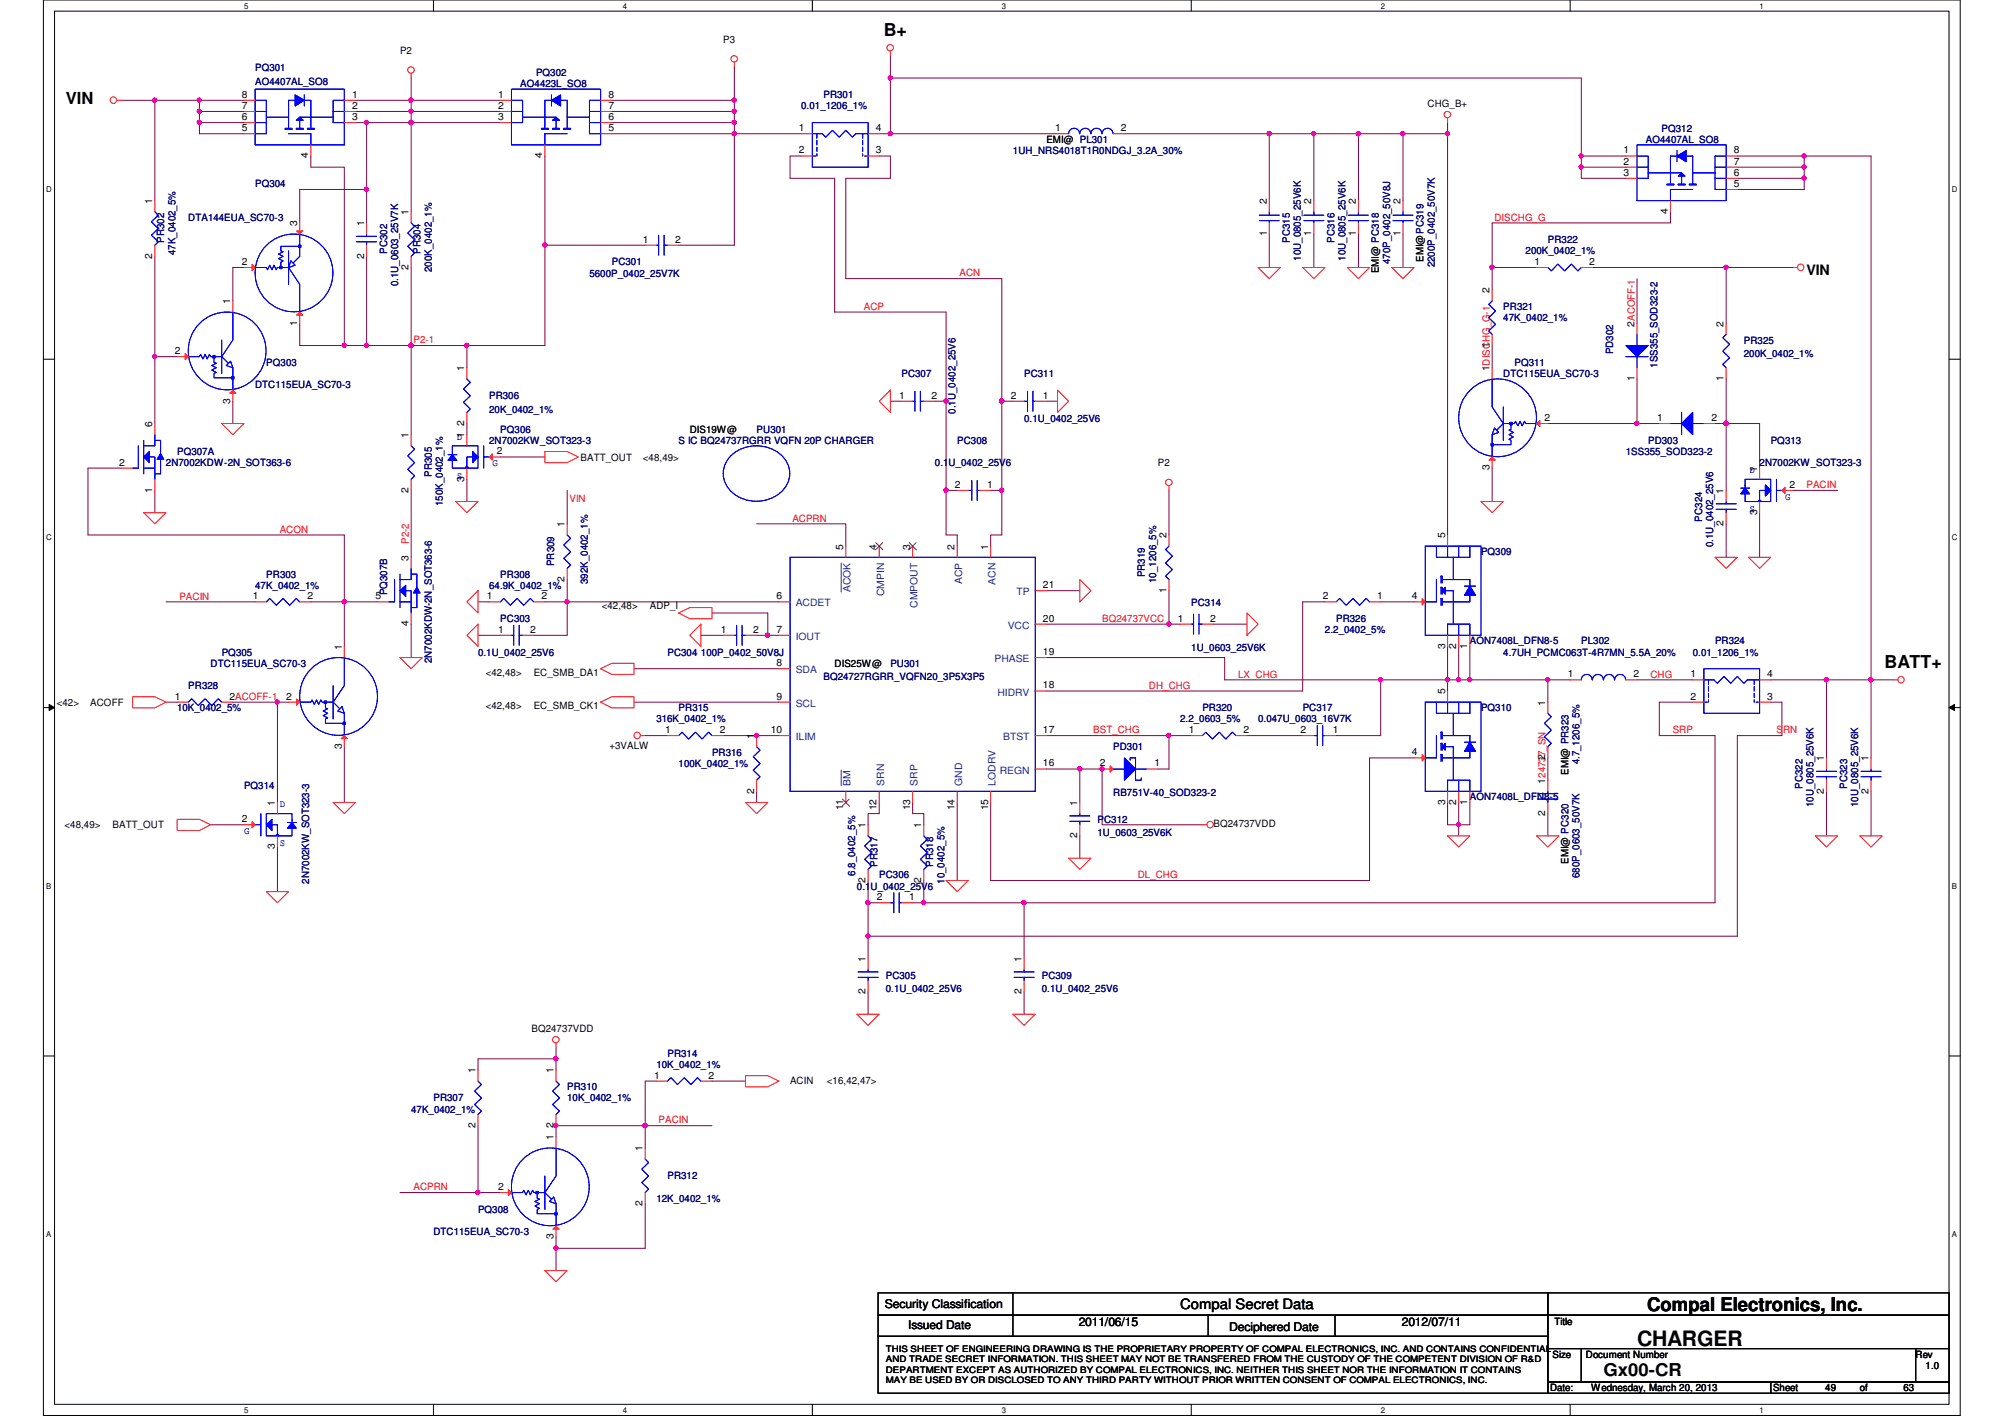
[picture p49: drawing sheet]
<svg xmlns="http://www.w3.org/2000/svg" width="297mm" height="210mm" viewBox="0 0 297 210" stroke-linecap="round" stroke-linejoin="round" font-family="sans-serif">
<defs><g id="words">
<text font-size="3.1" x="242.5" y="199.4">CHARGER</text>
<text font-size="2.8" x="244" y="194.1">Compal Electronics, Inc.</text>
<g font-size="2.6">
<text x="130.9" y="5.4">B+</text>
<text x="279.2" y="99">BATT+</text>
<text x="237.6" y="203.8">Gx00-CR</text>
</g>
<text font-size="2.5" x="9.7" y="15.5">VIN</text>
<g font-size="2.1">
<text x="267.6" y="40.8">VIN</text>
<text x="174.8" y="194">Compal Secret Data</text>
</g>
<g font-size="1.8">
<text x="131.1" y="193.8">Security Classification</text>
<text x="134.5" y="196.9">Issued Date</text>
<text x="159.8" y="196.4">2011/06/15</text>
<text x="182.1" y="197.1">Deciphered Date</text>
<text x="207.7" y="196.4">2012/07/11</text>
</g>
<g font-size="1.5" fill="#000080">
<text x="37.8" y="10.6">PQ301</text>
<text x="79.4" y="11.3">PQ302</text>
<text x="37.8" y="12.6">AO4407AL_SO8</text>
<text x="77.1" y="12.9">AO4423L_SO8</text>
<text x="118.7" y="16.2">0.01_1206_1%</text>
<text x="122" y="14.6">PR301</text>
<text x="150.1" y="22.8">1UH_NRS4018T1R0NDGJ_3.2A_30%</text>
<text x="243.8" y="21.2">AO4407AL_SO8</text>
<text x="246.2" y="19.5">PQ312</text>
<text x="37.8" y="27.8">PQ304</text>
<text x="24.3" y="36" transform="rotate(-90 24.3 36)">PR302</text>
<text x="27.9" y="32.7">DTA144EUA_SC70-3</text>
<text x="191.1" y="36" transform="rotate(-90 191.1 36)">PC315</text>
<text x="197.7" y="36" transform="rotate(-90 197.7 36)">PC316</text>
<text x="26" y="37.8" transform="rotate(-90 26 37.8)">47K_0402_5%</text>
<text x="57.4" y="37.6" transform="rotate(-90 57.4 37.6)">PC302</text>
<text x="62.3" y="37.6" transform="rotate(-90 62.3 37.6)">PR304</text>
<text x="64" y="40.3" transform="rotate(-90 64 40.3)">200K_0402_1%</text>
<text x="87.3" y="41">5600P_0402_25V7K</text>
<text x="90.6" y="39.3">PC301</text>
<text x="192.7" y="38.7" transform="rotate(-90 192.7 38.7)">10U_0805_25V6K</text>
<text x="199.3" y="38.7" transform="rotate(-90 199.3 38.7)">10U_0805_25V6K</text>
<text x="205.9" y="39.1" transform="rotate(-90 205.9 39.1)">470P_0402_50V8J</text>
<text x="212.6" y="39.6" transform="rotate(-90 212.6 39.6)">2200P_0402_50V7K</text>
<text x="226" y="37.7">200K_0402_1%</text>
<text x="229.3" y="36">PR322</text>
<text x="59" y="42.4" transform="rotate(-90 59 42.4)">0.1U_0603_25V7K</text>
<text x="222.7" y="45.9">PR321</text>
<text x="222.7" y="47.6">47K_0402_1%</text>
<text x="239" y="52.5" transform="rotate(-90 239 52.5)">PD302</text>
<text x="258.4" y="50.9">PR325</text>
<text x="258.4" y="52.9">200K_0402_1%</text>
<text x="37.8" y="57.5">DTC115EUA_SC70-3</text>
<text x="39.5" y="54.2">PQ303</text>
<text x="72.5" y="59.1">PR306</text>
<text x="133.6" y="55.8">PC307</text>
<text x="151.7" y="55.8">PC311</text>
<text x="222.7" y="55.8">DTC115EUA_SC70-3</text>
<text x="224.4" y="54.2">PQ311</text>
<text x="245.6" y="54.5" transform="rotate(-90 245.6 54.5)">1SS355_SOD323-2</text>
<text x="72.5" y="61.1">20K_0402_1%</text>
<text x="72.5" y="65.7">2N7002KW_SOT323-3</text>
<text x="74.1" y="64.1">PQ306</text>
<text x="100.5" y="65.7">S IC BQ24737RGRR VQFN 20P CHARGER</text>
<text x="112.1" y="64.1">PU301</text>
<text x="141.6" y="61.3" transform="rotate(-90 141.6 61.3)">0.1U_0402_25V6</text>
<text x="141.8" y="65.7">PC308</text>
<text x="151.7" y="62.4">0.1U_0402_25V6</text>
<text x="244.2" y="65.7">PD303</text>
<text x="262.3" y="65.7">PQ313</text>
<text x="24.6" y="69">2N7002KDW-2N_SOT363-6</text>
<text x="26.2" y="67.4">PQ307A</text>
<text x="64" y="70.7" transform="rotate(-90 64 70.7)">PR305</text>
<text x="138.5" y="69">0.1U_0402_25V6</text>
<text x="240.9" y="67.4">1SS355_SOD323-2</text>
<text x="260.7" y="69">2N7002KW_SOT323-3</text>
<text x="65.6" y="75" transform="rotate(-90 65.6 75)">150K_0402_1%</text>
<text x="252.2" y="77.3" transform="rotate(-90 252.2 77.3)">PC324</text>
<text x="82.1" y="83.9" transform="rotate(-90 82.1 83.9)">PR309</text>
<text x="219.4" y="82.3">PQ309</text>
<text x="253.8" y="81.1" transform="rotate(-90 253.8 81.1)">0.1U_0402_25V6</text>
<text x="37.8" y="87.2">47K_0402_1%</text>
<text x="39.5" y="85.6">PR303</text>
<text x="57.4" y="88.2" transform="rotate(-90 57.4 88.2)">PQ307B</text>
<text x="72.5" y="87.2">64.9K_0402_1%</text>
<text x="74.1" y="85.6">PR308</text>
<text x="87.1" y="86.5" transform="rotate(-90 87.1 86.5)">392K_0402_1%</text>
<text x="169.6" y="85.5" transform="rotate(-90 169.6 85.5)">PR319</text>
<text x="171.3" y="86.4" transform="rotate(-90 171.3 86.4)">10_1206_5%</text>
<text x="176.5" y="89.7">PC314</text>
<text x="74.1" y="92.2">PC303</text>
<text x="196.3" y="93.8">2.2_0402_5%</text>
<text x="197.9" y="92.2">PR326</text>
<text x="217.8" y="95.5">AON7408L_DFN8-5</text>
<text x="234.3" y="95.5">PL302</text>
<text x="254.1" y="95.5">PR324</text>
<text x="31.2" y="98.8">DTC115EUA_SC70-3</text>
<text x="32.8" y="97.1">PQ305</text>
<text x="64" y="98.3" transform="rotate(-90 64 98.3)">2N7002KDW-2N_SOT363-6</text>
<text x="70.8" y="97.1">0.1U_0402_25V6</text>
<text x="98.9" y="97.1">PC304 100P_0402_50V8J</text>
<text x="122" y="100.8">BQ24727RGRR_VQFN20_3P5X3P5</text>
<text x="131.9" y="98.8">PU301</text>
<text x="176.5" y="96.4">1U_0603_25V6K</text>
<text x="222.7" y="97.1">4.7UH_PCMC063T-4R7MN_5.5A_20%</text>
<text x="250.8" y="97.1">0.01_1206_1%</text>
<text x="26.2" y="105.4">10K_0402_5%</text>
<text x="27.9" y="102.1">PR328</text>
<text x="97.2" y="107">316K_0402_1%</text>
<text x="100.5" y="105.4">PR315</text>
<text x="174.8" y="107">2.2_0603_5%</text>
<text x="178.1" y="105.4">PR320</text>
<text x="186.4" y="107">0.047U_0603_16V7K</text>
<text x="193" y="105.4">PC317</text>
<text x="219.4" y="105.4">PQ310</text>
<text x="100.5" y="113.6">100K_0402_1%</text>
<text x="105.5" y="112">PR316</text>
<text x="164.9" y="111.2">PD301</text>
<text x="234" y="113.2" transform="rotate(-90 234 113.2)">4.7_1206_5%</text>
<text x="36.1" y="116.9">PQ314</text>
<text x="164.9" y="117.9">RB751V-40_SOD323-2</text>
<text x="217.8" y="118.6">AON7408L_DFN8-5</text>
<text x="267" y="116.9" transform="rotate(-90 267 116.9)">PC322</text>
<text x="268.7" y="119.5" transform="rotate(-90 268.7 119.5)">10U_0805_25V6K</text>
<text x="273.6" y="116.9" transform="rotate(-90 273.6 116.9)">PC323</text>
<text x="275.3" y="119.5" transform="rotate(-90 275.3 119.5)">10U_0805_25V6K</text>
<text x="162.6" y="121.9">PC312</text>
<text x="162.6" y="123.9">1U_0603_25V6K</text>
<text x="45.8" y="130.9" transform="rotate(-90 45.8 130.9)">2N7002KW_SOT323-3</text>
<text x="126.7" y="129.8" transform="rotate(-90 126.7 129.8)">6.8_0402_5%</text>
<text x="127" y="131.8">0.1U_0402_25V6</text>
<text x="130" y="128.4" transform="rotate(-90 130 128.4)">PR317</text>
<text x="130.3" y="130.1">PC306</text>
<text x="138.3" y="128.4" transform="rotate(-90 138.3 128.4)">PR318</text>
<text x="139.9" y="130.9" transform="rotate(-90 139.9 130.9)">10_0402_5%</text>
<text x="234" y="130.1" transform="rotate(-90 234 130.1)">680P_0603_50V7K</text>
<text x="131.2" y="145">PC305</text>
<text x="131.2" y="147">0.1U_0402_25V6</text>
<text x="154.3" y="145">PC309</text>
<text x="154.3" y="147">0.1U_0402_25V6</text>
<text x="84" y="161.5">PR310</text>
<text x="97.2" y="158.2">10K_0402_1%</text>
<text x="98.9" y="156.5">PR314</text>
<text x="60.9" y="164.8">47K_0402_1%</text>
<text x="64.2" y="163.2">PR307</text>
<text x="84" y="163.2">10K_0402_1%</text>
<text x="70.8" y="179.7">PQ308</text>
<text x="97.2" y="178">12K_0402_1%</text>
<text x="98.9" y="174.7">PR312</text>
<text x="64.2" y="183">DTC115EUA_SC70-3</text>
</g>
<g font-size="1.5">
<text x="59.3" y="8">P2</text>
<text x="107.1" y="6.3">P3</text>
<text x="35.8" y="17.8">6</text>
<text x="35.8" y="16.1">7</text>
<text x="35.8" y="14.5">8</text>
<text x="52.2" y="17.8">3</text>
<text x="52.2" y="16.1">2</text>
<text x="52.2" y="14.5">1</text>
<text x="73.8" y="17.8">3</text>
<text x="73.8" y="16.1">2</text>
<text x="73.8" y="14.5">1</text>
<text x="90.1" y="17.8">6</text>
<text x="90.1" y="16.1">7</text>
<text x="90.1" y="14.5">8</text>
<text x="211.5" y="15.9">CHG_B+</text>
<text x="35.8" y="19.4">5</text>
<text x="45.7" y="23.5" transform="rotate(-90 45.7 23.5)">4</text>
<text x="80.3" y="23.5" transform="rotate(-90 80.3 23.5)">4</text>
<text x="90.1" y="19.4">5</text>
<text x="118.4" y="19.4">1</text>
<text x="118.4" y="22.7">2</text>
<text x="129.7" y="22.7">3</text>
<text x="129.7" y="19.4">4</text>
<text x="155" y="21.2">EMI@ PL301</text>
<text x="156.3" y="19.4">1</text>
<text x="166.1" y="19.4">2</text>
<text x="240.5" y="22.7">1</text>
<text x="256.9" y="22.7">8</text>
<text x="240.5" y="26">3</text>
<text x="240.5" y="24.4">2</text>
<text x="256.9" y="26">6</text>
<text x="256.9" y="27.7">5</text>
<text x="256.9" y="24.4">7</text>
<text x="22.6" y="30.2" transform="rotate(-90 22.6 30.2)">1</text>
<text x="44" y="33.5" transform="rotate(-90 44 33.5)">3</text>
<text x="53.9" y="33.5" transform="rotate(-90 53.9 33.5)">1</text>
<text x="60.5" y="31.9" transform="rotate(-90 60.5 31.9)">1</text>
<text x="95.2" y="35.9">1</text>
<text x="100" y="35.9">2</text>
<text x="187.7" y="35" transform="rotate(-90 187.7 35)">1</text>
<text x="187.7" y="30.2" transform="rotate(-90 187.7 30.2)">2</text>
<text x="194.3" y="35" transform="rotate(-90 194.3 35)">1</text>
<text x="194.3" y="30.2" transform="rotate(-90 194.3 30.2)">2</text>
<text x="200.9" y="35" transform="rotate(-90 200.9 35)">1</text>
<text x="200.9" y="30.2" transform="rotate(-90 200.9 30.2)">2</text>
<text x="207.5" y="35" transform="rotate(-90 207.5 35)">1</text>
<text x="207.5" y="30.2" transform="rotate(-90 207.5 30.2)">2</text>
<text x="247.1" y="31.7" transform="rotate(-90 247.1 31.7)">4</text>
<text x="22.6" y="38.3" transform="rotate(-90 22.6 38.3)">2</text>
<text x="35.8" y="39.2">2</text>
<text x="53.9" y="38.3" transform="rotate(-90 53.9 38.3)">2</text>
<text x="60.5" y="40" transform="rotate(-90 60.5 40)">2</text>
<text x="204.3" y="40.5" transform="rotate(-90 204.3 40.5)">EMI@ PC318</text>
<text x="210.9" y="38.8" transform="rotate(-90 210.9 38.8)">EMI@PC319</text>
<text x="227.3" y="39.2">1</text>
<text x="235.4" y="39.2">2</text>
<text x="34.1" y="45.1" transform="rotate(-90 34.1 45.1)">1</text>
<text x="220.7" y="43.4" transform="rotate(-90 220.7 43.4)">2</text>
<text x="25.9" y="52.5">2</text>
<text x="44" y="48.2" transform="rotate(-90 44 48.2)">1</text>
<text x="220.7" y="51.5" transform="rotate(-90 220.7 51.5)">1</text>
<text x="242.1" y="48.4" transform="rotate(-90 242.1 48.4)">2ACOFF-1</text>
<text x="255.4" y="48.4" transform="rotate(-90 255.4 48.4)">2</text>
<text x="34.1" y="59.8" transform="rotate(-90 34.1 59.8)">3</text>
<text x="68.8" y="55" transform="rotate(-90 68.8 55)">1</text>
<text x="133.2" y="59.1">1</text>
<text x="138" y="59.1">2</text>
<text x="149.7" y="59.1">2</text>
<text x="154.5" y="59.1">1</text>
<text x="220.7" y="55" transform="rotate(-90 220.7 55)">1DISCHG_G-1</text>
<text x="242.1" y="56.5" transform="rotate(-90 242.1 56.5)">1</text>
<text x="255.4" y="56.5" transform="rotate(-90 255.4 56.5)">1</text>
<text x="22.6" y="63.2" transform="rotate(-90 22.6 63.2)">6</text>
<text x="60.5" y="64.9" transform="rotate(-90 60.5 64.9)">1</text>
<text x="68.8" y="64.9" transform="rotate(-90 68.8 64.9)">1</text>
<text x="68.8" y="63.1" transform="rotate(-90 68.8 63.1)">2</text>
<text x="102.2" y="64.1">DIS19W@</text>
<text x="228.8" y="62.4">2</text>
<text x="245.5" y="62.4">1</text>
<text x="253.6" y="62.4">2</text>
<text x="17.6" y="69">2</text>
<text x="68.8" y="71.3" transform="rotate(-90 68.8 71.3)">3</text>
<text x="73.6" y="67.3">2</text>
<text x="86" y="68.2">BATT_OUT</text>
<text x="95.2" y="68.2">&lt;48,49&gt;</text>
<text x="171.5" y="69">P2</text>
<text x="220.7" y="69.7" transform="rotate(-90 220.7 69.7)">3</text>
<text x="260.3" y="69.8" transform="rotate(-90 260.3 69.8)">1</text>
<text x="22.6" y="73" transform="rotate(-90 22.6 73)">1</text>
<text x="60.5" y="73" transform="rotate(-90 60.5 73)">2</text>
<text x="141.5" y="72.3">2</text>
<text x="146.3" y="72.3">1</text>
<text x="255.4" y="77.9" transform="rotate(-90 255.4 77.9)">2</text>
<text x="255.4" y="73.2" transform="rotate(-90 255.4 73.2)">1</text>
<text x="260.3" y="76.3" transform="rotate(-90 260.3 76.3)">3</text>
<text x="265.1" y="72.3">2</text>
<text x="60.5" y="83.1" transform="rotate(-90 60.5 83.1)">3</text>
<text x="83.6" y="78.1" transform="rotate(-90 83.6 78.1)">1</text>
<text x="124.9" y="81.4" transform="rotate(-90 124.9 81.4)">5</text>
<text x="129.9" y="81.4" transform="rotate(-90 129.9 81.4)">4</text>
<text x="134.8" y="81.4" transform="rotate(-90 134.8 81.4)">3</text>
<text x="141.4" y="81.4" transform="rotate(-90 141.4 81.4)">2</text>
<text x="146.4" y="81.4" transform="rotate(-90 146.4 81.4)">1</text>
<text x="172.8" y="79.8" transform="rotate(-90 172.8 79.8)">2</text>
<text x="214.1" y="79.8" transform="rotate(-90 214.1 79.8)">5</text>
<text x="37.5" y="88.8">1</text>
<text x="45.5" y="88.8">2</text>
<text x="55.6" y="88.8">5</text>
<text x="72.1" y="88.8">1</text>
<text x="80.2" y="88.8">2</text>
<text x="83.6" y="86.2" transform="rotate(-90 83.6 86.2)">2</text>
<text x="115.1" y="88.8">6</text>
<text x="154.5" y="87.1">21</text>
<text x="172.8" y="87.8" transform="rotate(-90 172.8 87.8)">1</text>
<text x="196" y="88.8">2</text>
<text x="204" y="88.8">1</text>
<text x="209.2" y="88.8">4</text>
<text x="60.5" y="92.8" transform="rotate(-90 60.5 92.8)">4</text>
<text x="73.8" y="93.7">1</text>
<text x="78.6" y="93.7">2</text>
<text x="89.2" y="90.2">&lt;42,48&gt;</text>
<text x="96.3" y="90.2">ADP_I</text>
<text x="106.8" y="93.7">1</text>
<text x="111.6" y="93.7">2</text>
<text x="115.1" y="93.7">7</text>
<text x="154.5" y="92.1">20</text>
<text x="174.5" y="92.1">1</text>
<text x="179.3" y="92.1">2</text>
<text x="50.6" y="96.3" transform="rotate(-90 50.6 96.3)">1</text>
<text x="72" y="100.1">&lt;42,48&gt;</text>
<text x="79.1" y="100.1">EC_SMB_DA1</text>
<text x="115.1" y="98.7">8</text>
<text x="123.7" y="98.8">DIS25W@</text>
<text x="154.5" y="102">18</text>
<text x="154.5" y="97">19</text>
<text x="214.1" y="96.1" transform="rotate(-90 214.1 96.1)">3</text>
<text x="215.7" y="96.1" transform="rotate(-90 215.7 96.1)">2</text>
<text x="217.4" y="96.1" transform="rotate(-90 217.4 96.1)">1</text>
<text x="232.3" y="100.3">1</text>
<text x="242" y="100.3">2</text>
<text x="250.4" y="100.3">1</text>
<text x="261.8" y="100.3">4</text>
<text x="8.4" y="104.6">&lt;42&gt;</text>
<text x="13.4" y="104.6">ACOFF</text>
<text x="25.9" y="103.6">1</text>
<text x="34" y="103.6">2ACOFF-1</text>
<text x="42.4" y="103.6">2</text>
<text x="72" y="105">&lt;42,48&gt;</text>
<text x="79.1" y="105">EC_SMB_CK1</text>
<text x="115.1" y="103.6">9</text>
<text x="214.1" y="102.9" transform="rotate(-90 214.1 102.9)">5</text>
<text x="228.9" y="104.5" transform="rotate(-90 228.9 104.5)">1</text>
<text x="250.4" y="103.6">2</text>
<text x="261.8" y="103.6">3</text>
<text x="50.6" y="111" transform="rotate(-90 50.6 111)">3</text>
<text x="90.3" y="111">+3VALW</text>
<text x="98.5" y="108.6">1</text>
<text x="106.6" y="108.6">2</text>
<text x="111.7" y="109.5" transform="rotate(-90 111.7 109.5)">1</text>
<text x="114.2" y="108.6">10</text>
<text x="154.5" y="113.5">16</text>
<text x="154.5" y="108.6">17</text>
<text x="162.9" y="113.5">2</text>
<text x="171" y="113.5">1</text>
<text x="176.1" y="108.6">1</text>
<text x="184.2" y="108.6">2</text>
<text x="192.7" y="108.6">2</text>
<text x="197.4" y="108.6">1</text>
<text x="209.2" y="111.9">4</text>
<text x="228.9" y="112.6" transform="rotate(-90 228.9 112.6)">2</text>
<text x="270.2" y="112.8" transform="rotate(-90 270.2 112.8)">1</text>
<text x="276.8" y="112.8" transform="rotate(-90 276.8 112.8)">1</text>
<text x="40.7" y="119.4" transform="rotate(-90 40.7 119.4)">1</text>
<text x="111.7" y="117.6" transform="rotate(-90 111.7 117.6)">2</text>
<text x="159.6" y="119.4" transform="rotate(-90 159.6 119.4)">1</text>
<text x="214.1" y="119.2" transform="rotate(-90 214.1 119.2)">3</text>
<text x="215.7" y="119.2" transform="rotate(-90 215.7 119.2)">2</text>
<text x="217.4" y="119.2" transform="rotate(-90 217.4 119.2)">1</text>
<text x="228.9" y="116.1" transform="rotate(-90 228.9 116.1)">124737_SN</text>
<text x="232.4" y="114.8" transform="rotate(-90 232.4 114.8)">EMI@ PR323</text>
<text x="270.2" y="117.6" transform="rotate(-90 270.2 117.6)">2</text>
<text x="276.8" y="117.6" transform="rotate(-90 276.8 117.6)">2</text>
<text x="9.6" y="122.7">&lt;48,49&gt;</text>
<text x="16.7" y="122.7">BATT_OUT</text>
<text x="35.8" y="121.8">2</text>
<text x="40.7" y="125.8" transform="rotate(-90 40.7 125.8)">3</text>
<text x="124.9" y="120.1" transform="rotate(-90 124.9 120.1)">11</text>
<text x="128.2" y="122.7" transform="rotate(-90 128.2 122.7)">1</text>
<text x="129.9" y="120.1" transform="rotate(-90 129.9 120.1)">12</text>
<text x="134.8" y="120.1" transform="rotate(-90 134.8 120.1)">13</text>
<text x="136.5" y="122.7" transform="rotate(-90 136.5 122.7)">1</text>
<text x="141.4" y="120.1" transform="rotate(-90 141.4 120.1)">14</text>
<text x="146.4" y="120.1" transform="rotate(-90 146.4 120.1)">15</text>
<text x="159.6" y="124.2" transform="rotate(-90 159.6 124.2)">2</text>
<text x="179.8" y="122.6">BQ24737VDD</text>
<text x="228.9" y="120.9" transform="rotate(-90 228.9 120.9)">2</text>
<text x="128.2" y="130.8" transform="rotate(-90 128.2 130.8)">2</text>
<text x="136.5" y="130.8" transform="rotate(-90 136.5 130.8)">2</text>
<text x="232.4" y="128" transform="rotate(-90 232.4 128)">EMI@ PC320</text>
<text x="129.9" y="133.3">2</text>
<text x="134.7" y="133.3">1</text>
<text x="128.2" y="142.5" transform="rotate(-90 128.2 142.5)">1</text>
<text x="151.3" y="142.5" transform="rotate(-90 151.3 142.5)">1</text>
<text x="128.2" y="147.3" transform="rotate(-90 128.2 147.3)">2</text>
<text x="151.3" y="147.3" transform="rotate(-90 151.3 147.3)">2</text>
<text x="78.7" y="152.9">BQ24737VDD</text>
<text x="70.4" y="159" transform="rotate(-90 70.4 159)">1</text>
<text x="82" y="159" transform="rotate(-90 82 159)">1</text>
<text x="96.9" y="159.8">1</text>
<text x="105" y="159.8">2</text>
<text x="117" y="160.5">ACIN</text>
<text x="122.5" y="160.5">&lt;16,42,47&gt;</text>
<text x="70.4" y="167.1" transform="rotate(-90 70.4 167.1)">2</text>
<text x="82" y="167.1" transform="rotate(-90 82 167.1)">2</text>
<text x="82" y="168.9" transform="rotate(-90 82 168.9)">1</text>
<text x="95.2" y="170.6" transform="rotate(-90 95.2 170.6)">1</text>
<text x="73.8" y="176.3">2</text>
<text x="95.2" y="178.6" transform="rotate(-90 95.2 178.6)">2</text>
<text x="82" y="183.6" transform="rotate(-90 82 183.6)">3</text>
<text x="230.3" y="196.3">Title</text>
<text x="230" y="201.1">Size</text>
<text x="234.9" y="201.1">Document Number</text>
<text x="283.8" y="201.1">Rev</text>
<text x="285.3" y="202.8">1.0</text>
<text x="229.7" y="206.1">Date:</text>
<text x="235.7" y="206.1">Wednesday, March 20, 2013</text>
<text x="262.7" y="206.1">Sheet</text>
<text x="270.4" y="206.1">49</text>
<text x="275.5" y="206.1">of</text>
<text x="282" y="206.1">63</text>
</g>
<g font-size="1.5" fill="#f00">
<text x="221.4" y="32.7">DISCHG_G</text>
<text x="142.2" y="40.9">ACN</text>
<text x="128" y="45.9">ACP</text>
<text x="61.3" y="50.8">P2-1</text>
<text x="84.4" y="74.3">VIN</text>
<text x="117.4" y="77.3">ACPRN</text>
<text x="267.6" y="72.3">PACIN</text>
<text x="41.4" y="78.9">ACON</text>
<text x="60.6" y="80.6" transform="rotate(-90 60.6 80.6)">P2-2</text>
<text x="26.6" y="88.8">PACIN</text>
<text x="163.3" y="92.1">BQ24737VCC</text>
<text x="183.4" y="100.4">LX_CHG</text>
<text x="244.5" y="100.4">CHG</text>
<text x="170.2" y="102">DH_CHG</text>
<text x="162" y="108.6">BST_CHG</text>
<text x="247.8" y="108.6">SRP</text>
<text x="263.2" y="108.6">SRN</text>
<text x="168.6" y="130.1">DL_CHG</text>
<text x="97.6" y="166.4">PACIN</text>
<text x="61.3" y="176.3">ACPRN</text>
</g>
<g font-size="1.5" fill="#00f">
<text x="67.7" y="65.1">D</text>
<text x="67.7" y="70.9">S</text>
<text x="73" y="69.1">G</text>
<text x="259.2" y="70.1">D</text>
<text x="259.2" y="75.9">S</text>
<text x="264.5" y="74">G</text>
<text x="41.4" y="119.6">D</text>
<text x="36.1" y="123.6">G</text>
<text x="41.4" y="125.4">S</text>
</g>
<g font-size="1.5" fill="#004080">
<text x="117.9" y="89.8">ACDET</text>
<text x="126" y="87.7" transform="rotate(-90 126 87.7)">ACOK</text>
<text x="131" y="88.3" transform="rotate(-90 131 88.3)">CMPIN</text>
<text x="142.5" y="86.5" transform="rotate(-90 142.5 86.5)">ACP</text>
<text x="147.5" y="86.6" transform="rotate(-90 147.5 86.6)">ACN</text>
<text x="150.6" y="88.2">TP</text>
<text x="117.9" y="94.8">IOUT</text>
<text x="135.9" y="90" transform="rotate(-90 135.9 90)">CMPOUT</text>
<text x="149.3" y="93.1">VCC</text>
<text x="117.9" y="99.7">SDA</text>
<text x="147.4" y="98.1">PHASE</text>
<text x="117.9" y="104.7">SCL</text>
<text x="147.8" y="103">HIDRV</text>
<text x="117.9" y="109.6">ILIM</text>
<text x="148.6" y="109.6">BTST</text>
<text x="126" y="116.4" transform="rotate(-90 126 116.4)">BM</text>
<text x="131" y="116.4" transform="rotate(-90 131 116.4)">SRN</text>
<text x="135.9" y="116.4" transform="rotate(-90 135.9 116.4)">SRP</text>
<text x="142.5" y="116.4" transform="rotate(-90 142.5 116.4)">GND</text>
<text x="147.5" y="116.4" transform="rotate(-90 147.5 116.4)">LODRV</text>
<text x="148.1" y="114.6">REGN</text>
</g>
<g font-size="1.3">
<text x="131.2" y="203.3">DEPARTMENT EXCEPT AS AUTHORIZED BY COMPAL ELECTRONICS, INC. NEITHER THIS SHEET NOR THE INFORMATION IT CONTAINS</text>
<text x="131.2" y="200.3">THIS SHEET OF ENGINEERING DRAWING IS THE PROPRIETARY PROPERTY OF COMPAL ELECTRONICS, INC. AND CONTAINS CONFIDENTIAL</text>
<text x="131.2" y="201.8">AND TRADE SECRET INFORMATION. THIS SHEET MAY NOT BE TRANSFERED FROM THE CUSTODY OF THE COMPETENT DIVISION OF R&amp;D</text>
<text x="131.2" y="204.9">MAY BE USED BY OR DISCLOSED TO ANY THIRD PARTY WITHOUT PRIOR WRITTEN CONSENT OF COMPAL ELECTRONICS, INC.</text>
</g>
<g font-size="1.2">
<text x="36.1" y="1.3">5</text>
<text x="92.3" y="1.3">4</text>
<text x="148.4" y="1.3">3</text>
<text x="204.6" y="1.3">2</text>
<text x="260.7" y="1.3">1</text>
<text x="6.9" y="28.5">D</text>
<text x="289.2" y="28.5">D</text>
<text x="6.9" y="80.1">C</text>
<text x="289.2" y="80.1">C</text>
<text x="6.9" y="131.7">B</text>
<text x="289.2" y="131.7">B</text>
<text x="6.9" y="183.3">A</text>
<text x="289.2" y="183.3">A</text>
<text x="36.1" y="209.3">5</text>
<text x="92.3" y="209.3">4</text>
<text x="148.4" y="209.3">3</text>
<text x="204.6" y="209.3">2</text>
<text x="260.7" y="209.3">1</text>
</g>
</g></defs>
<path d="M6.4 0h284v209.7h-284zM8.1 1.7h280.7v206.3h-280.7z" fill="none" stroke="#000" stroke-width=".15"/>
<g fill="#fff">
<path d="M36.1 .2h.6v1.3h-.6z"/>
<path d="M36.1 208.2h.6v1.3h-.6z"/>
</g>
<path d="M64.2 0v1.7M64.2 208v1.7" fill="none" stroke="#000" stroke-width=".15"/>
<g fill="#fff">
<path d="M92.3 .2h.6v1.3h-.6z"/>
<path d="M92.3 208.2h.6v1.3h-.6z"/>
</g>
<path d="M120.3 0v1.7M120.3 208v1.7" fill="none" stroke="#000" stroke-width=".15"/>
<g fill="#fff">
<path d="M148.4 .2h.6v1.3h-.6z"/>
<path d="M148.4 208.2h.6v1.3h-.6z"/>
</g>
<path d="M176.5 0v1.7M176.5 208v1.7" fill="none" stroke="#000" stroke-width=".15"/>
<g fill="#fff">
<path d="M204.6 .2h.5v1.3h-.5z"/>
<path d="M204.6 208.2h.5v1.3h-.5z"/>
</g>
<path d="M232.6 0v1.7M232.6 208v1.7" fill="none" stroke="#000" stroke-width=".15"/>
<g fill="#fff">
<path d="M260.7 .2h.6v1.3h-.6z"/>
<path d="M260.7 208.2h.6v1.3h-.6z"/>
<path d="M6.9 27.4h.8v1.3h-.8z"/>
<path d="M289.2 27.4h.8v1.3h-.8z"/>
<path d="M6.9 79h.8v1.3h-.8z"/>
<path d="M289.2 79h.8v1.3h-.8z"/>
</g>
<path d="M6.4 53.2h1.7M288.8 53.2h1.6" fill="none" stroke="#000" stroke-width=".15"/>
<g fill="#fff">
<path d="M6.9 130.6h.7v1.3h-.7z"/>
<path d="M289.2 130.6h.7v1.3h-.7z"/>
</g>
<path d="M6.4 104.8h1.7M7.3 104.4l.8 .4-.8 .4zM288.8 104.8h1.6M288.8 104.8l.8-.4v.8z" fill="none" stroke="#000" stroke-width=".15"/>
<path d="M7.3 104.4l.8 .4-.8 .4zM288.8 104.8l.8-.4v.8z" fill="#000"/>
<g fill="#fff">
<path d="M6.9 182.2h.7v1.3h-.7z"/>
<path d="M289.2 182.2h.7v1.3h-.7z"/>
</g>
<path d="M6.4 156.4h1.7M288.8 156.4h1.6" fill="none" stroke="#000" stroke-width=".15"/>
<path d="M52.7 14.9h8.2M229.3 112.3v3.3" fill="none" stroke="#800040" stroke-width=".15"/>
<circle cx="60.9" cy="14.8" r=".32" fill="#f0f"/>
<circle cx="60.9" cy="14.8" r=".32" fill="none" stroke="#f0f" stroke-width=".15"/>
<path d="M22.9 14.9v14.8M36.1 39.6h-1.6v5M54.3 28.1h-9.9v4.9" fill="none" stroke="#800040" stroke-width=".15"/>
<circle cx="22.9" cy="14.8" r=".32" fill="#f0f"/>
<circle cx="22.9" cy="14.8" r=".32" fill="none" stroke="#f0f" stroke-width=".15"/>
<path d="M18 14.9h4.9M60.9 11.6v3.3M22.9 52.8h3.3" fill="none" stroke="#800040" stroke-width=".15"/>
<circle cx="22.9" cy="52.8" r=".32" fill="#f0f"/>
<circle cx="22.9" cy="52.8" r=".32" fill="none" stroke="#f0f" stroke-width=".15"/>
<path d="M52.7 18.2h1.6v9.9M52.7 16.5h8.2M108.8 14.9v1.6M22.9 38v14.8M34.5 59.4v3.3M51 51.2h3.3" fill="none" stroke="#800040" stroke-width=".15"/>
<circle cx="54.3" cy="28" r=".32" fill="#f0f"/>
<circle cx="54.3" cy="28" r=".32" fill="none" stroke="#f0f" stroke-width=".15"/>
<circle cx="54.3" cy="18.1" r=".32" fill="#f0f"/>
<circle cx="54.3" cy="18.1" r=".32" fill="none" stroke="#f0f" stroke-width=".15"/>
<path d="M54.3 18.2h6.6M277.2 23.1v77.6M44.4 47.9v3.3" fill="none" stroke="#800040" stroke-width=".15"/>
<circle cx="277.2" cy="100.7" r=".32" fill="#f0f"/>
<circle cx="277.2" cy="100.7" r=".32" fill="none" stroke="#f0f" stroke-width=".15"/>
<path d="M267.3 24.8v1.6M22.9 52.8v9.9" fill="none" stroke="#800040" stroke-width=".15"/>
<circle cx="267.3" cy="24.7" r=".32" fill="#f0f"/>
<circle cx="267.3" cy="24.7" r=".32" fill="none" stroke="#f0f" stroke-width=".15"/>
<path d="M267.3 23.1v1.7" fill="none" stroke="#800040" stroke-width=".15"/>
<circle cx="267.3" cy="23.1" r=".32" fill="#f0f"/>
<circle cx="267.3" cy="23.1" r=".32" fill="none" stroke="#f0f" stroke-width=".15"/>
<path d="M29.5 14.9v1.6h6.6M29.5 19.8h6.6M234.3 11.6v11.5" fill="none" stroke="#800040" stroke-width=".15"/>
<circle cx="29.5" cy="16.5" r=".32" fill="#f0f"/>
<circle cx="29.5" cy="16.5" r=".32" fill="none" stroke="#f0f" stroke-width=".15"/>
<path d="M29.5 16.5v1.7" fill="none" stroke="#800040" stroke-width=".15"/>
<circle cx="29.5" cy="18.1" r=".32" fill="#f0f"/>
<circle cx="29.5" cy="18.1" r=".32" fill="none" stroke="#f0f" stroke-width=".15"/>
<path d="M36.1 18.2h-6.6v1.6M46.1 23.1v1.7M247.5 31.4v1.6M51 89.2v6.6" fill="none" stroke="#800040" stroke-width=".15"/>
<circle cx="51" cy="89.1" r=".32" fill="#f0f"/>
<circle cx="51" cy="89.1" r=".32" fill="none" stroke="#f0f" stroke-width=".15"/>
<path d="M46.1 24.8h4.9v26.4" fill="none" stroke="#800040" stroke-width=".15"/>
<circle cx="51" cy="51.2" r=".32" fill="#f0f"/>
<circle cx="51" cy="51.2" r=".32" fill="none" stroke="#f0f" stroke-width=".15"/>
<path d="M90.6 14.9h18.2M44.4 51.2h6.6" fill="none" stroke="#800040" stroke-width=".15"/>
<circle cx="108.8" cy="14.8" r=".32" fill="#f0f"/>
<circle cx="108.8" cy="14.8" r=".32" fill="none" stroke="#f0f" stroke-width=".15"/>
<path d="M60.9 51.2v13.2" fill="none" stroke="#800040" stroke-width=".15"/>
<circle cx="60.9" cy="51.2" r=".32" fill="#f0f"/>
<circle cx="60.9" cy="51.2" r=".32" fill="none" stroke="#f0f" stroke-width=".15"/>
<path d="M29.5 14.9h6.6M108.8 9.9v5M108.8 18.2v1.6" fill="none" stroke="#800040" stroke-width=".15"/>
<circle cx="29.5" cy="14.8" r=".32" fill="#f0f"/>
<circle cx="29.5" cy="14.8" r=".32" fill="none" stroke="#f0f" stroke-width=".15"/>
<path d="M60.9 18.2h13.2M60.9 14.9h13.2" fill="none" stroke="#800040" stroke-width=".15"/>
<circle cx="60.9" cy="14.8" r=".32" fill="#f0f"/>
<circle cx="60.9" cy="14.8" r=".32" fill="none" stroke="#f0f" stroke-width=".15"/>
<path d="M90.6 18.2h18.2" fill="none" stroke="#800040" stroke-width=".15"/>
<circle cx="108.8" cy="18.1" r=".32" fill="#f0f"/>
<circle cx="108.8" cy="18.1" r=".32" fill="none" stroke="#f0f" stroke-width=".15"/>
<path d="M60.9 39.6v11.6" fill="none" stroke="#800040" stroke-width=".15"/>
<circle cx="60.9" cy="51.2" r=".32" fill="#f0f"/>
<circle cx="60.9" cy="51.2" r=".32" fill="none" stroke="#f0f" stroke-width=".15"/>
<path d="M60.9 16.5h13.2M60.9 18.2v13.2M54.3 28.1v4.9M54.3 38v13.2" fill="none" stroke="#800040" stroke-width=".15"/>
<circle cx="60.9" cy="18.1" r=".32" fill="#f0f"/>
<circle cx="60.9" cy="18.1" r=".32" fill="none" stroke="#f0f" stroke-width=".15"/>
<path d="M60.9 14.9v1.6M207.9 19.8h6.6M117 23.1v3.3M270.6 100.7h6.6v11.6M277.2 117.2v6.6" fill="none" stroke="#800040" stroke-width=".15"/>
<circle cx="60.9" cy="16.5" r=".32" fill="#f0f"/>
<circle cx="60.9" cy="16.5" r=".32" fill="none" stroke="#f0f" stroke-width=".15"/>
<path d="M60.9 16.5v1.7M117 26.4h6.7" fill="none" stroke="#800040" stroke-width=".15"/>
<circle cx="60.9" cy="18.1" r=".32" fill="#f0f"/>
<circle cx="60.9" cy="18.1" r=".32" fill="none" stroke="#f0f" stroke-width=".15"/>
<g fill="none" stroke="#800040" stroke-width=".15">
<path d="M108.8 16.5v1.7M201.2 19.8h6.7M214.5 18.2v1.6M188 29.7v-9.9h6.6v9.9M207.9 34.7v4.9M234.3 23.1h6.6M234.3 24.8h6.6M255.7 39.6h9.9M221.1 51.2v3.3M13 69.3h5M214.5 95.8v6.6M41.1 104h1.7"/>
<path d="M242.5 100.7h8.3M245.8 104v5h8.3"/>
</g>
<circle cx="255.7" cy="39.6" r=".32" fill="#f0f"/>
<circle cx="255.7" cy="39.6" r=".32" fill="none" stroke="#f0f" stroke-width=".15"/>
<path d="M207.9 19.8v9.9" fill="none" stroke="#800040" stroke-width=".15"/>
<circle cx="207.8" cy="19.8" r=".32" fill="#f0f"/>
<circle cx="207.8" cy="19.8" r=".32" fill="none" stroke="#f0f" stroke-width=".15"/>
<path d="M234.3 23.1v1.7" fill="none" stroke="#800040" stroke-width=".15"/>
<circle cx="234.2" cy="23.1" r=".32" fill="#f0f"/>
<circle cx="234.2" cy="23.1" r=".32" fill="none" stroke="#f0f" stroke-width=".15"/>
<path d="M234.3 24.8v1.6h6.6M13 69.3v9.9M202.9 112.3h6.6M262.3 104h1.7" fill="none" stroke="#800040" stroke-width=".15"/>
<circle cx="234.2" cy="24.7" r=".32" fill="#f0f"/>
<circle cx="234.2" cy="24.7" r=".32" fill="none" stroke="#f0f" stroke-width=".15"/>
<path d="M216.1 100.7h1.7" fill="none" stroke="#800040" stroke-width=".15"/>
<circle cx="216.1" cy="100.7" r=".32" fill="#f0f"/>
<circle cx="216.1" cy="100.7" r=".32" fill="none" stroke="#f0f" stroke-width=".15"/>
<path d="M221.1 39.6v3.3M221.1 69.3v5M24.6 89.2h13.2M51 89.2h5M60.9 92.5v4.9" fill="none" stroke="#800040" stroke-width=".15"/>
<circle cx="221" cy="39.6" r=".32" fill="#f0f"/>
<circle cx="221" cy="39.6" r=".32" fill="none" stroke="#f0f" stroke-width=".15"/>
<path d="M173.2 109h3.3M277.2 100.7h3.3M229.3 120.5v3.3" fill="none" stroke="#800040" stroke-width=".15"/>
<circle cx="173.2" cy="108.9" r=".32" fill="#f0f"/>
<circle cx="173.2" cy="108.9" r=".32" fill="none" stroke="#f0f" stroke-width=".15"/>
<path d="M123.7 46.2h16.5M151.7 133.7h102.4" fill="none" stroke="#800040" stroke-width=".15"/>
<circle cx="151.7" cy="133.7" r=".32" fill="#f0f"/>
<circle cx="151.7" cy="133.7" r=".32" fill="none" stroke="#f0f" stroke-width=".15"/>
<path d="M117 23.1h1.7M221.1 33h26.4M125.3 41.3h23.1M13 79.2h38M46.1 89.2h4.9M214.5 118.9v3.3h1.6v1.6M216.1 118.9v3.3h1.7M245.8 104h5M146.8 130.4h56.1" fill="none" stroke="#800040" stroke-width=".15"/>
<circle cx="216.1" cy="122.1" r=".32" fill="#f0f"/>
<circle cx="216.1" cy="122.1" r=".32" fill="none" stroke="#f0f" stroke-width=".15"/>
<path d="M217.8 118.9v3.3M229.3 100.7h3.3" fill="none" stroke="#800040" stroke-width=".15"/>
<circle cx="229.3" cy="100.7" r=".32" fill="#f0f"/>
<circle cx="229.3" cy="100.7" r=".32" fill="none" stroke="#f0f" stroke-width=".15"/>
<path d="M214.5 100.7h1.6" fill="none" stroke="#800040" stroke-width=".15"/>
<circle cx="214.4" cy="100.7" r=".32" fill="#f0f"/>
<circle cx="214.4" cy="100.7" r=".32" fill="none" stroke="#f0f" stroke-width=".15"/>
<path d="M217.8 95.8v4.9h11.5v3.3M51 110.6v8.3" fill="none" stroke="#800040" stroke-width=".15"/>
<circle cx="217.7" cy="100.7" r=".32" fill="#f0f"/>
<circle cx="217.7" cy="100.7" r=".32" fill="none" stroke="#f0f" stroke-width=".15"/>
<path d="M90.6 16.5h18.2M131.9 11.6v8.2h-1.6M60.9 72.6v9.9M216.1 95.8v4.9M264 104v5" fill="none" stroke="#800040" stroke-width=".15"/>
<circle cx="108.8" cy="16.5" r=".32" fill="#f0f"/>
<circle cx="108.8" cy="16.5" r=".32" fill="none" stroke="#f0f" stroke-width=".15"/>
<path d="M257.4 23.1h9.9M257.4 26.4h9.9v1.7h-9.9M257.4 109h6.6M128.6 138.7h128.8" fill="none" stroke="#800040" stroke-width=".15"/>
<circle cx="267.3" cy="26.4" r=".32" fill="#f0f"/>
<circle cx="267.3" cy="26.4" r=".32" fill="none" stroke="#f0f" stroke-width=".15"/>
<path d="M131.9 11.6h102.4M130.3 23.1h1.6M188 34.7v4.9M194.6 34.7v4.9M257.4 24.8h9.9M267.3 23.1h9.9" fill="none" stroke="#800040" stroke-width=".15"/>
<circle cx="131.9" cy="11.5" r=".32" fill="#f0f"/>
<circle cx="131.9" cy="11.5" r=".32" fill="none" stroke="#f0f" stroke-width=".15"/>
<path d="M131.9 8.3v3.3M131.9 23.1v3.3h-6.6M54.3 51.2h6.6M22.9 72.6v3.3M262.3 100.7h8.3" fill="none" stroke="#800040" stroke-width=".15"/>
<circle cx="54.3" cy="51.2" r=".32" fill="#f0f"/>
<circle cx="54.3" cy="51.2" r=".32" fill="none" stroke="#f0f" stroke-width=".15"/>
<path d="M22.9 14.9h6.6M214.5 19.8v59.4M51 79.2v10" fill="none" stroke="#800040" stroke-width=".15"/>
<circle cx="214.4" cy="19.8" r=".32" fill="#f0f"/>
<circle cx="214.4" cy="19.8" r=".32" fill="none" stroke="#f0f" stroke-width=".15"/>
<path d="M255.7 39.6v8.3M242.5 56.1v6.6h3.3M242.5 41.3v6.6M255.7 56.1v6.6M254.1 62.7h1.6M255.7 62.7v9.9M255.7 77.6v4.9" fill="none" stroke="#800040" stroke-width=".15"/>
<circle cx="255.7" cy="62.7" r=".32" fill="#f0f"/>
<circle cx="255.7" cy="62.7" r=".32" fill="none" stroke="#f0f" stroke-width=".15"/>
<path d="M255.7 62.7h5" fill="none" stroke="#800040" stroke-width=".15"/>
<circle cx="255.7" cy="62.7" r=".32" fill="#f0f"/>
<circle cx="255.7" cy="62.7" r=".32" fill="none" stroke="#f0f" stroke-width=".15"/>
<path d="M229.3 62.7h13.2M260.7 62.7v6.6M260.7 75.9v6.6M265.6 72.6h6.6" fill="none" stroke="#800040" stroke-width=".15"/>
<circle cx="242.5" cy="62.7" r=".32" fill="#f0f"/>
<circle cx="242.5" cy="62.7" r=".32" fill="none" stroke="#f0f" stroke-width=".15"/>
<path d="M235.9 39.6h19.8M270.6 100.7v11.6" fill="none" stroke="#800040" stroke-width=".15"/>
<circle cx="270.6" cy="100.7" r=".32" fill="#f0f"/>
<circle cx="270.6" cy="100.7" r=".32" fill="none" stroke="#f0f" stroke-width=".15"/>
<path d="M108.8 19.8v16.5h-8.3M270.6 117.2v6.6" fill="none" stroke="#800040" stroke-width=".15"/>
<circle cx="108.8" cy="19.8" r=".32" fill="#f0f"/>
<circle cx="108.8" cy="19.8" r=".32" fill="none" stroke="#f0f" stroke-width=".15"/>
<path d="M80.7 36.3v14.9M60.9 51.2h8.3M155 97.4h26.4v3.3M146.8 118.9v11.5M155 102.4h38M204.6 100.7h9.9M128.6 138.7v3.3" fill="none" stroke="#800040" stroke-width=".15"/>
<circle cx="128.6" cy="138.7" r=".32" fill="#f0f"/>
<circle cx="128.6" cy="138.7" r=".32" fill="none" stroke="#f0f" stroke-width=".15"/>
<path d="M140.2 72.6v6.6M130.3 118.9v1.6M141.8 118.9v11.5M128.6 130.4v3.3M136.9 130.4v3.3M128.6 146.9v3.3" fill="none" stroke="#800040" stroke-width=".15"/>
<circle cx="140.1" cy="72.6" r=".32" fill="#f0f"/>
<circle cx="140.1" cy="72.6" r=".32" fill="none" stroke="#f0f" stroke-width=".15"/>
<path d="M140.2 59.4v13.2" fill="none" stroke="#800040" stroke-width=".15"/>
<circle cx="140.1" cy="59.4" r=".32" fill="#f0f"/>
<circle cx="140.1" cy="59.4" r=".32" fill="none" stroke="#f0f" stroke-width=".15"/>
<path d="M148.4 72.6v6.6" fill="none" stroke="#800040" stroke-width=".15"/>
<circle cx="148.4" cy="72.6" r=".32" fill="#f0f"/>
<circle cx="148.4" cy="72.6" r=".32" fill="none" stroke="#f0f" stroke-width=".15"/>
<path d="M155 109h18.2v4.9M160 113.9h3.3" fill="none" stroke="#800040" stroke-width=".15"/>
<circle cx="159.9" cy="113.9" r=".32" fill="#f0f"/>
<circle cx="159.9" cy="113.9" r=".32" fill="none" stroke="#f0f" stroke-width=".15"/>
<path d="M140.2 46.2v13.2M148.4 41.3v18.1M155 87.5h5M179.8 92.5h4.9" fill="none" stroke="#800040" stroke-width=".15"/>
<circle cx="148.4" cy="59.4" r=".32" fill="#f0f"/>
<circle cx="148.4" cy="59.4" r=".32" fill="none" stroke="#f0f" stroke-width=".15"/>
<path d="M112.1 109h3.3" fill="none" stroke="#800040" stroke-width=".15"/>
<circle cx="112.1" cy="108.9" r=".32" fill="#f0f"/>
<circle cx="112.1" cy="108.9" r=".32" fill="none" stroke="#f0f" stroke-width=".15"/>
<path d="M193 89.2v13.2M95.6 109h3.3M107.1 109h5M112.1 117.2v1.7M202.9 112.3v18.1M204.6 100.7v8.3h-6.7" fill="none" stroke="#800040" stroke-width=".15"/>
<circle cx="204.5" cy="100.7" r=".32" fill="#f0f"/>
<circle cx="204.5" cy="100.7" r=".32" fill="none" stroke="#f0f" stroke-width=".15"/>
<path d="M84 89.2h31.4M93.9 99.1h21.5M103.8 94.1h3.3M113.7 90.8v3.3M93.9 104h21.5M155 113.9h5v5M181.4 100.7h23.2M254.1 109v24.7M257.4 109v29.7M160 123.8v3.3" fill="none" stroke="#800040" stroke-width=".15"/>
<circle cx="84" cy="89.1" r=".32" fill="#f0f"/>
<circle cx="84" cy="89.1" r=".32" fill="none" stroke="#f0f" stroke-width=".15"/>
<path d="M84 72.6v5M70.8 89.2h1.7M84 85.9v3.3h-3.3M173.2 92.5h1.6M184.7 109h8.3" fill="none" stroke="#800040" stroke-width=".15"/>
<circle cx="173.2" cy="92.4" r=".32" fill="#f0f"/>
<circle cx="173.2" cy="92.4" r=".32" fill="none" stroke="#f0f" stroke-width=".15"/>
<path d="M131.9 19.8h24.8" fill="none" stroke="#800040" stroke-width=".15"/>
<circle cx="131.9" cy="19.8" r=".32" fill="#f0f"/>
<circle cx="131.9" cy="19.8" r=".32" fill="none" stroke="#f0f" stroke-width=".15"/>
<path d="M123.7 26.4v19.8M125.3 26.4v14.9M95.6 160.1h1.6M95.6 166.8h-13.2v1.6" fill="none" stroke="#800040" stroke-width=".15"/>
<circle cx="95.6" cy="166.7" r=".32" fill="#f0f"/>
<circle cx="95.6" cy="166.7" r=".32" fill="none" stroke="#f0f" stroke-width=".15"/>
<circle cx="82.4" cy="166.7" r=".32" fill="#f0f"/>
<circle cx="82.4" cy="166.7" r=".32" fill="none" stroke="#f0f" stroke-width=".15"/>
<path d="M70.8 176.7h3.3M95.6 160.1v6.7M105.5 160.1h4.9" fill="none" stroke="#800040" stroke-width=".15"/>
<circle cx="70.8" cy="176.6" r=".32" fill="#f0f"/>
<circle cx="70.8" cy="176.6" r=".32" fill="none" stroke="#f0f" stroke-width=".15"/>
<path d="M95.6 166.8h9.9M82.4 184.9v3.3" fill="none" stroke="#800040" stroke-width=".15"/>
<circle cx="95.6" cy="166.7" r=".32" fill="#f0f"/>
<circle cx="95.6" cy="166.7" r=".32" fill="none" stroke="#f0f" stroke-width=".15"/>
<path d="M95.6 178.3v6.6h-13.2" fill="none" stroke="#800040" stroke-width=".15"/>
<circle cx="82.4" cy="184.9" r=".32" fill="#f0f"/>
<circle cx="82.4" cy="184.9" r=".32" fill="none" stroke="#f0f" stroke-width=".15"/>
<path d="M70.8 158.5v-1.7h11.6v1.7M82.4 155.2v1.6M70.8 166.8v9.9" fill="none" stroke="#800040" stroke-width=".15"/>
<circle cx="82.4" cy="156.8" r=".32" fill="#f0f"/>
<circle cx="82.4" cy="156.8" r=".32" fill="none" stroke="#f0f" stroke-width=".15"/>
<path d="M112.1 77.6h13.2v3.3M163.3 113.9v8.3h14.8M59.3 176.7h11.5M95.6 166.8v3.3M82.4 183.3v1.6" fill="none" stroke="#800040" stroke-width=".15"/>
<circle cx="163.3" cy="113.9" r=".32" fill="#f0f"/>
<circle cx="163.3" cy="113.9" r=".32" fill="none" stroke="#f0f" stroke-width=".15"/>
<path d="M173.2 72.6v6.6M173.2 87.5v5h-18.2M136.9 133.7h14.8v8.3M151.7 146.9v3.3" fill="none" stroke="#800040" stroke-width=".15"/>
<circle cx="136.8" cy="133.7" r=".32" fill="#f0f"/>
<circle cx="136.8" cy="133.7" r=".32" fill="none" stroke="#f0f" stroke-width=".15"/>
<path d="M166.6 19.8h21.4" fill="none" stroke="#800040" stroke-width=".15"/>
<circle cx="188" cy="19.8" r=".32" fill="#f0f"/>
<circle cx="188" cy="19.8" r=".32" fill="none" stroke="#f0f" stroke-width=".15"/>
<path d="M108.8 19.8h9.9M221.1 33v6.6h6.6M70.8 94.1h3.3M84 89.2v4.9h-4.9M113.7 94.1h1.7M135.2 118.9v1.6" fill="none" stroke="#800040" stroke-width=".15"/>
<circle cx="113.7" cy="94.1" r=".32" fill="#f0f"/>
<circle cx="113.7" cy="94.1" r=".32" fill="none" stroke="#f0f" stroke-width=".15"/>
<path d="M131.9 59.4h1.7M138.5 59.4h1.7M150.1 59.4h-1.7v13.2h-1.6M140.2 79.2h1.6v1.7M140.2 72.6h1.6M105.5 90.8h8.2M112.1 94.1h1.6" fill="none" stroke="#800040" stroke-width=".15"/>
<circle cx="148.4" cy="59.4" r=".32" fill="#f0f"/>
<circle cx="148.4" cy="59.4" r=".32" fill="none" stroke="#f0f" stroke-width=".15"/>
<path d="M155 59.4h1.7M148.4 79.2h-1.6v1.7M130.3 133.7h-1.7v5" fill="none" stroke="#800040" stroke-width=".15"/>
<circle cx="128.6" cy="133.7" r=".32" fill="#f0f"/>
<circle cx="128.6" cy="133.7" r=".32" fill="none" stroke="#f0f" stroke-width=".15"/>
<path d="M69.2 51.2v3.3M69.2 62.7v1.7M74.1 67.7h6.6M130.3 120.5h-1.7v1.7M135.2 133.7h1.7M135.2 120.5h1.7v1.7" fill="none" stroke="#800040" stroke-width=".15"/>
<circle cx="69.1" cy="51.2" r=".32" fill="#f0f"/>
<circle cx="69.1" cy="51.2" r=".32" fill="none" stroke="#f0f" stroke-width=".15"/>
<path d="M80.7 36.3h14.9M69.2 71v3.3" fill="none" stroke="#800040" stroke-width=".15"/>
<circle cx="80.7" cy="36.3" r=".32" fill="#f0f"/>
<circle cx="80.7" cy="36.3" r=".32" fill="none" stroke="#f0f" stroke-width=".15"/>
<path d="M90.6 19.8h18.2M80.7 23.1v13.2M69.2 51.2h11.5M193 89.2h3.3M204.6 89.2h4.9M24.6 104h1.6M41.1 104v14.9M171.5 113.9h1.7M31.2 122.2h4.9M41.1 125.5v6.6" fill="none" stroke="#800040" stroke-width=".15"/>
<circle cx="41.1" cy="104" r=".32" fill="#f0f"/>
<circle cx="41.1" cy="104" r=".32" fill="none" stroke="#f0f" stroke-width=".15"/>
<path d="M201.2 19.8v9.9M34.5 104h6.6" fill="none" stroke="#800040" stroke-width=".15"/>
<circle cx="201.2" cy="19.8" r=".32" fill="#f0f"/>
<circle cx="201.2" cy="19.8" r=".32" fill="none" stroke="#f0f" stroke-width=".15"/>
<path d="M194.6 19.8h6.6M201.2 34.7v4.9" fill="none" stroke="#800040" stroke-width=".15"/>
<circle cx="194.6" cy="19.8" r=".32" fill="#f0f"/>
<circle cx="194.6" cy="19.8" r=".32" fill="none" stroke="#f0f" stroke-width=".15"/>
<g fill="none" stroke="#f00" stroke-width=".15">
<path d="M17.3 14.9h.7M60.9 10.9v.7M108.8 9.2v.7M131.9 7.6v.7M214.5 17.5v.7M186.4 39.6h3.3l-1.7 1.7zM193 39.6h3.3l-1.7 1.7zM199.6 39.6h3.3l-1.7 1.7zM206.2 39.6h3.3l-1.6 1.7zM265.6 39.6h.7M131.9 57.8v3.3l-1.6-1.7zM150.1 59.4h1.6"/>
<path d="M153.4 59.4h1.6M156.7 57.8l1.6 1.6-1.6 1.7zM21.3 75.9h3.3l-1.7 1.7zM32.8 62.7h3.3l-1.6 1.7zM67.5 74.3h3.3l-1.6 1.6zM80.7 66.9h3.3l1.7 .8-1.7 .8h-3.3zM173.2 72v.6M219.4 74.3h3.3l-1.6 1.6zM59.3 97.4h3.3l-1.7 1.7zM70.8 87.5v3.3l-1.6-1.6zM70.8 92.5v3.3l-1.6-1.7zM89 99.1l1.6-.8h3.3v1.6h-3.3z"/>
<path d="M100.5 90.8l1.7-.8h3.3v1.7h-3.3zM103.8 92.5v3.3l-1.6-1.7zM160 85.9l1.6 1.6-1.6 1.7zM184.7 90.8l1.7 1.7-1.7 1.6zM254.1 82.5h3.3l-1.7 1.7zM259 82.5h3.3l-1.6 1.7zM19.6 103.2h3.3l1.7 .8-1.7 .9h-3.3zM49.4 118.9h3.3l-1.7 1.6zM89 104l1.6-.8h3.3v1.7h-3.3zM94.9 109h.7M110.4 118.9h3.3l-1.6 1.6zM229.3 115.6v1.6"/>
<path d="M229.3 118.9v1.6M280.5 100.7h.7M26.2 121.4h3.3l1.7 .8-1.7 .8h-3.3zM39.5 132.1h3.3l-1.7 1.6zM140.2 130.4h3.3l-1.7 1.7zM158.3 127.1h3.3l-1.6 1.7zM178.1 122.2h.7M214.5 123.8h3.3l-1.7 1.7zM227.7 123.8h3.3l-1.7 1.7zM268.9 123.8h3.3l-1.6 1.7zM275.5 123.8h3.3l-1.6 1.7zM82.4 154.5v.7"/>
<path d="M110.4 159.3h3.3l1.7 .8-1.7 .9h-3.3zM127 150.2h3.3l-1.7 1.7zM150.1 150.2h3.3l-1.7 1.7zM80.7 188.2h3.3l-1.6 1.7z"/>
<circle cx="16.8" cy="14.8" r=".48"/>
<circle cx="60.9" cy="10.4" r=".48"/>
<circle cx="108.8" cy="8.7" r=".48"/>
<circle cx="131.9" cy="7.1" r=".48"/>
<circle cx="214.4" cy="17" r=".48"/>
<circle cx="266.8" cy="39.6" r=".48"/>
<circle cx="173.2" cy="71.5" r=".48"/>
<circle cx="94.4" cy="108.9" r=".48"/>
<circle cx="281.6" cy="100.7" r=".48"/>
<circle cx="179.3" cy="122.1" r=".48"/>
<circle cx="82.4" cy="154" r=".48"/>
</g>
<g fill="none" stroke="#000" stroke-width=".15">
<path d="M130.1 191.5h99.2v3.3h-99.2zM130.1 194.8h99.2v3.2h-99.2zM130.1 198h99.2v8.4h-99.2zM150.1 191.5v6.5M179 194.8v3.2M197.8 194.8v3.2M229.3 191.5h59.5v3.3h-59.5zM229.3 194.8h59.5v5h-59.5zM229.3 199.8h5v4.9h-5zM234.3 199.8h49.5v4.9h-49.5zM283.8 199.8h5v4.9h-5zM229.3 204.7h33v1.7h-33z"/>
<path d="M262.3 204.7h26.5v1.7h-26.5z"/>
</g>
<path d="M151.7 59.4h.5M152.2 58v2.9M153 59.4h.4M153 58v2.9M58.5 85.9v3.3h-.9M59.3 85v5M59.3 89.2h1.6M59.3 85.9h1.6M227.8 118.4h3M227.8 117.6h3M229.3 117.2v.4M229.3 118.4v.5" fill="none" stroke="#00f" stroke-width=".15"/>
<path d="M59.3 87.5l.8-.8v1.6z" fill="#00f"/>
<path d="M59.3 87.5l.8-.8v1.6zM60.1 87.5h.8v3.3M60.9 84.2v1.7M60.9 85h.9M61.8 87.8v2.2" fill="none" stroke="#00f" stroke-width=".15"/>
<path d="M61.8 87l.4 .8h-.9z" fill="#00f"/>
<path d="M58.5 85.9v3.3h-.9M59.3 85v5M59.3 89.2h1.6M59.3 85.9h1.6M60.9 90h.9M61.8 87l.4 .8h-.9zM61.8 85v2" fill="none" stroke="#00f" stroke-width=".15"/>
<path d="M59.3 87.5l.8-.8v1.6z" fill="#00f"/>
<path d="M59.3 87.5l.8-.8v1.6zM60.1 87.5h.8v3.3M60.9 84.2v1.7M60.9 85h.9M61.8 87.8v2.2" fill="none" stroke="#00f" stroke-width=".15"/>
<path d="M61.8 87l.4 .8h-.9z" fill="#00f"/>
<path d="M159.9 19.8a.8 .8 0 0 0-.8-.8 .8 .8 0 0 0-.8 .8M161.6 19.8a.8 .8 0 0 0-.8-.8 .8 .8 0 0 0-.8 .8M161.6 19.8a.8 .8 0 0 1 .8-.8 .8 .8 0 0 1 .8 .8M164.9 19.8a.8 .8 0 0 0-.8-.8 .8 .8 0 0 0-.8 .8M60.9 33l.5 .5-1 1 1 1-1 1 1 1-.5 .5M60.9 90h.9M61.8 87l.4 .8h-.9zM61.8 85v2M275.7 115.1h3M275.7 114.3h3M277.2 113.9v.4M277.2 115.1v.5" fill="none" stroke="#00f" stroke-width=".15"/>
<path d="M156.7 19.8h1.6M164.9 19.8h1.7M60.9 31.4v1.6M60.9 38v1.6M56 89.2h1.6M60.9 82.5v1.7M60.9 90.8v1.7M277.2 112.3v1.6M277.2 115.6v1.6" fill="none" stroke="#f00" stroke-width=".15"/>
<path d="M240.9 51.2h3.3l-1.7 1.6z" fill="#00f"/>
<path d="M240.9 51.2h3.3l-1.7 1.6zM240.9 52.8h3.3M242.5 49.5v1.7M242.5 52.8v1.7" fill="none" stroke="#00f" stroke-width=".15"/>
<path d="M240.9 51.2h3.3l-1.7 1.6z" fill="#00f"/>
<path d="M240.9 51.2h3.3l-1.7 1.6zM240.9 52.8h3.3M242.5 49.5v1.7M242.5 52.8v1.7" fill="none" stroke="#00f" stroke-width=".15"/>
<path d="M242.5 54.5v1.6M242.5 47.9v1.6" fill="none" stroke="#f00" stroke-width=".15"/>
<path d="M39.5 122.2l.8-.8v1.6z" fill="#00f"/>
<path d="M39.5 122.2l.8-.8v1.6z" fill="none" stroke="#00f" stroke-width=".15"/>
<path d="M43.3 121.8l.6 .9h-1.3z" fill="#00f"/>
<path d="M37.8 122.2h.8M38.6 120.5v3.3M42.6 121.8h1.3M43.3 121.8l.6 .9h-1.3zM43.3 122.7v1.1h-2.2h.2v-.1h-.4v.1M43.3 121.8v-1.3h-3.8v3.3h1.6v-1.6h-.8" fill="none" stroke="#00f" stroke-width=".15"/>
<path d="M39.5 122.2l.8-.8v1.6z" fill="#00f"/>
<path d="M39.5 122.2l.8-.8v1.6z" fill="none" stroke="#00f" stroke-width=".15"/>
<path d="M43.3 121.8l.6 .9h-1.3z" fill="#00f"/>
<path d="M37.8 122.2h.8M38.6 120.5v3.3M42.6 121.8h1.3M43.3 121.8l.6 .9h-1.3zM43.3 122.7v1.1h-2.2h.2v-.1h-.4v.1M43.3 121.8v-1.3h-3.8v3.3h1.6v-1.6h-.8" fill="none" stroke="#00f" stroke-width=".15"/>
<path d="M37.3 121.7l.5 .5-.5 .4z" fill="#f00"/>
<path d="M41.1 118.9v1.6M36.1 122.2h1.7M37.3 121.7l.5 .5-.5 .4zM41.1 123.8v1.7" fill="none" stroke="#f00" stroke-width=".15"/>
<g fill="none" stroke="#00f" stroke-width=".15">
<path d="M75.8 176.7h1.6l.2-.4 .3 .7 .4-.7 .3 .7 .3-.7 .2 .4h1.6M79.4 176.5h.4v.3h-.4zM79.6 176.7v.8l.3 .1-.7 .4 .7 .3-.7 .3 .7 .4-.3 .2v.6h2.8M80.7 174.2v5M80.7 176.7l1 .9M82 177.3l.4 1-1-.3zM82.2 179.6h.3v.4h-.3zM82.4 170.1v4.1l-1.7 2.5M82.4 178.3v3.3"/>
<circle cx="81.5" cy="175.8" r="5.8"/>
</g>
<path d="M75.3 176.2l.5 .5-.5 .4z" fill="#f00"/>
<path d="M74.1 176.7h1.7M75.3 176.2l.5 .5-.5 .4zM82.4 168.4v1.7" fill="none" stroke="#f00" stroke-width=".15"/>
<path d="M81.9 182.1l.5-.5 .4 .5z" fill="#f00"/>
<path d="M188 33v1.7M188 29.7v1.7M201.2 33v1.7M201.2 29.7v1.7M69.2 54.5v1.6M255.7 54.5v1.6M255.7 47.9v1.6M69.2 61.1v1.6M26.2 104h1.7M32.8 104h1.7M81.9 182.1l.5-.5 .4 .5zM82.4 181.6v1.7" fill="none" stroke="#f00" stroke-width=".15"/>
<path d="M186.6 31.9h2.9M186.6 32.7h2.9M188 32.7v.3M188 31.4v.5M199.8 31.9h2.9M199.8 32.7h2.9M201.2 32.7v.3M201.2 31.4v.5M69.2 56.1l.5 .5-1 1 1 1-1 1 1 1-.5 .5M255.7 49.5l-.5 .5 1 1-1 1 1 1-1 1 .5 .5M27.9 104l.5-.5 1 1 1-1 1 1 .9-1 .5 .5" fill="none" stroke="#00f" stroke-width=".15"/>
<path d="M249.1 62.7l1.7-1.6v3.3z" fill="#00f"/>
<path d="M247.5 62.7h1.6M249.1 62.7l1.7-1.6v3.3zM249.1 61.1v3.3M250.8 62.7h1.6" fill="none" stroke="#00f" stroke-width=".15"/>
<path d="M249.1 62.7l1.7-1.6v3.3z" fill="#00f"/>
<g fill="none" stroke="#00f" stroke-width=".15">
<path d="M20.5 66v3.3h-.9M21.3 65.2v5M21.3 69.3h1.6M21.3 66h1.6M247.5 62.7h1.6M249.1 62.7l1.7-1.6v3.3zM249.1 61.1v3.3M250.8 62.7h1.6M39.5 89.2l.5-.6 .9 1.1 1-1.1 1 1.1 1-1.1 .5 .6M235.9 100.7a.8 .8 0 0 0-.8-.8 .8 .8 0 0 0-.8 .8M237.5 100.7a.8 .8 0 0 0-.8-.8 .8 .8 0 0 0-.8 .8M237.6 100.7a.8 .8 0 0 1 .8-.8 .8 .8 0 0 1 .8 .8"/>
<path d="M240.8 100.7a.8 .8 0 0 0-.8-.8 .8 .8 0 0 0-.8 .8M70.8 160.1l.5 .6-1 .9 1 1-1 1 1 1-.5 .5"/>
</g>
<path d="M245.8 62.7h1.7M252.4 62.7h1.7M37.8 89.2h1.7M44.4 89.2h1.7M232.6 100.7h1.7M240.9 100.7h1.6M70.8 158.5v1.6M70.8 165.1v1.7" fill="none" stroke="#f00" stroke-width=".15"/>
<path d="M21.3 67.7l.8-.8v1.6z" fill="#00f"/>
<path d="M21.3 67.7l.8-.8v1.6zM22.1 67.7h.8v3.3M22.9 64.4v1.6M22.9 65.2h.9M23.8 68v2.2" fill="none" stroke="#00f" stroke-width=".15"/>
<path d="M23.8 67.2l.5 .8h-1z" fill="#00f"/>
<path d="M20.5 66v3.3h-.9M21.3 65.2v5M21.3 69.3h1.6M21.3 66h1.6M22.9 70.2h.9M23.8 67.2l.5 .8h-1zM23.8 65.2v2" fill="none" stroke="#00f" stroke-width=".15"/>
<path d="M21.3 67.7l.8-.8v1.6z" fill="#00f"/>
<path d="M21.3 67.7l.8-.8v1.6zM22.1 67.7h.8v3.3M22.9 64.4v1.6M22.9 65.2h.9M23.8 68v2.2" fill="none" stroke="#00f" stroke-width=".15"/>
<path d="M23.8 67.2l.5 .8h-1z" fill="#00f"/>
<path d="M97.2 36.3h.4M97.6 34.8v3M98.4 34.8v3M98.4 36.3h.5M229.3 39.6l.5 .5 1-1 1 1 1-1 1 1 .5-.5M22.9 70.2h.9M23.8 67.2l.5 .8h-1zM23.8 65.2v2" fill="none" stroke="#00f" stroke-width=".15"/>
<path d="M95.6 36.3h1.6M98.9 36.3h1.6M227.7 39.6h1.6M234.3 39.6h1.6M18 69.3h1.6M22.9 62.7v1.7M22.9 71v1.6" fill="none" stroke="#f00" stroke-width=".15"/>
<path d="M81.7 14.9l1.4-.8v1.6z" fill="#00f"/>
<path d="M81.7 14.9l1.4-.8v1.6z" fill="none" stroke="#00f" stroke-width=".15"/>
<path d="M81.9 17.8l.5-.4 .5 .4z" fill="#00f"/>
<g fill="none" stroke="#00f" stroke-width=".15">
<path d="M75.8 16.5h1.6M75.8 14.9h1.6v1.6M75.8 13.2h13.2v8.3h-13.2zM77.4 17.4h5M77.4 16.5v1.7h-1.6M80.2 19h1v.1h-1zM81.7 14.9h-1v4.1M81.7 14.1v1.6M81.9 19h1v.1h-1zM81.9 17.8l.5-.4 .5 .4zM82.4 17.8v1.2M83.1 14.9h.9v4.1"/>
<path d="M83.5 19h1v.1h-1zM84 17.4h3.3M84 19.8h-3.3v1.7M87.3 18.2h1.7M87.3 16.5h1.7M89 14.9h-1.7v4.9h1.7"/>
</g>
<path d="M81.7 14.9l1.4-.8v1.6z" fill="#00f"/>
<path d="M81.7 14.9l1.4-.8v1.6z" fill="none" stroke="#00f" stroke-width=".15"/>
<path d="M81.9 17.8l.5-.4 .5 .4z" fill="#00f"/>
<g fill="none" stroke="#00f" stroke-width=".15">
<path d="M75.8 16.5h1.6M75.8 14.9h1.6v1.6M75.8 13.2h13.2v8.3h-13.2zM77.4 17.4h5M77.4 16.5v1.7h-1.6M80.2 19h1v.1h-1zM81.7 14.9h-1v4.1M81.7 14.1v1.6M81.9 19h1v.1h-1zM81.9 17.8l.5-.4 .5 .4zM82.4 17.8v1.2M83.1 14.9h.9v4.1"/>
<path d="M83.5 19h1v.1h-1zM84 17.4h3.3M84 19.8h-3.3v1.7M87.3 18.2h1.7M87.3 16.5h1.7M89 14.9h-1.7v4.9h1.7M108.3 67.5a5.5 5.5 0 0 1 8 .6 3.6 3.6 0 0 1-1.1 5.2 5.4 5.4 0 0 1-7.8-1.7 3.6 3.6 0 0 1 .9-4.1zM143.5 72.6h.5M144 71.2v2.9M144.8 72.6h.3M144.8 71.2v2.9M197.9 89.2l.6-.6 .9 1.1 1-1.1 1 1.1 1-1.1 .5 .6"/>
</g>
<path d="M74.1 18.2h1.7M74.1 16.5h1.7M74.1 14.9h1.7M89 18.2h1.6M89 19.8h1.6M89 16.5h1.6M89 14.9h1.6M80.7 21.5v1.6M141.8 72.6h1.7M145.1 72.6h1.7M196.3 89.2h1.6M202.9 89.2h1.7" fill="none" stroke="#f00" stroke-width=".15"/>
<path d="M248.5 23.1l1.3-.8v1.7z" fill="#00f"/>
<path d="M248.5 23.1l1.3-.8v1.7z" fill="none" stroke="#00f" stroke-width=".15"/>
<path d="M248.6 26.1l.5-.5 .5 .5z" fill="#00f"/>
<g fill="none" stroke="#00f" stroke-width=".15">
<path d="M242.5 21.5h13.2v8.2h-13.2zM242.5 24.8h1.7M242.5 23.1h1.7v1.7M244.2 25.6h4.9M244.2 24.8v1.6h-1.7M247 27.3h1v.1h-1zM248.5 23.1h-1v4.2M248.5 22.3v1.7M248.6 27.3h1v.1h-1zM248.6 26.1l.5-.5 .5 .5zM249.1 26.1v1.2M249.8 23.1h1v4.2"/>
<path d="M250.3 27.3h1v.1h-1zM250.8 25.6h3.3M250.8 28.1h-3.3v1.6M254.1 26.4h1.6M254.1 24.8h1.6M255.7 23.1h-1.6v5h1.6"/>
</g>
<path d="M248.5 23.1l1.3-.8v1.7z" fill="#00f"/>
<path d="M248.5 23.1l1.3-.8v1.7z" fill="none" stroke="#00f" stroke-width=".15"/>
<path d="M248.6 26.1l.5-.5 .5 .5z" fill="#00f"/>
<g fill="none" stroke="#00f" stroke-width=".15">
<path d="M242.5 21.5h13.2v8.2h-13.2zM242.5 24.8h1.7M242.5 23.1h1.7v1.7M244.2 25.6h4.9M244.2 24.8v1.6h-1.7M247 27.3h1v.1h-1zM248.5 23.1h-1v4.2M248.5 22.3v1.7M248.6 27.3h1v.1h-1zM248.6 26.1l.5-.5 .5 .5zM249.1 26.1v1.2M249.8 23.1h1v4.2"/>
<path d="M250.3 27.3h1v.1h-1zM250.8 25.6h3.3M250.8 28.1h-3.3v1.6M254.1 26.4h1.6M254.1 24.8h1.6M255.7 23.1h-1.6v5h1.6"/>
</g>
<path d="M240.9 26.4h1.6M240.9 24.8h1.6M240.9 23.1h1.6M247.5 29.7v1.7M255.7 26.4h1.7M255.7 28.1h1.7M255.7 24.8h1.7M255.7 23.1h1.7" fill="none" stroke="#f00" stroke-width=".15"/>
<path d="M70 66.9l.8 .8-.8 .8z" fill="#00f"/>
<path d="M70 66.9l.8 .8-.8 .8z" fill="none" stroke="#00f" stroke-width=".15"/>
<path d="M67 67.4l.7 .8h-1.3z" fill="#00f"/>
<path d="M66.4 67.4h1.3M67 68.2v1.1h2.2h-.2v-.1h.3v.1M67 67.4l.7 .8h-1.3zM67 67.4v-1.4h3.8v3.3h-1.6v-1.6h.8M71.7 67.7h.8M71.7 66v3.3" fill="none" stroke="#00f" stroke-width=".15"/>
<path d="M70 66.9l.8 .8-.8 .8z" fill="#00f"/>
<path d="M70 66.9l.8 .8-.8 .8z" fill="none" stroke="#00f" stroke-width=".15"/>
<path d="M67 67.4l.7 .8h-1.3z" fill="#00f"/>
<path d="M66.4 67.4h1.3M67 68.2v1.1h2.2h-.2v-.1h.3v.1M67 67.4l.7 .8h-1.3zM67 67.4v-1.4h3.8v3.3h-1.6v-1.6h.8M71.7 67.7h.8M71.7 66v3.3" fill="none" stroke="#00f" stroke-width=".15"/>
<path d="M72.5 67.7l.4-.5v1z" fill="#f00"/>
<path d="M69.2 64.4v1.6M69.2 69.3v1.7M72.5 67.7l.4-.5v1zM72.5 67.7h1.6" fill="none" stroke="#f00" stroke-width=".15"/>
<g fill="none" stroke="#00f" stroke-width=".15">
<path d="M27.9 52.8h1.6l.2-.3 .4 .7 .3-.7 .3 .7 .3-.7 .2 .3h1.6M31.5 52.7h.4v.3h-.4zM31.7 52.8v.9l.3 .1-.6 .3 .6 .4-.6 .3 .6 .4-.3 .1v.7h2.8M32.8 50.4v4.9M32.8 52.8l1 1M34.2 53.5l.3 1-1-.4zM34.3 55.8h.4v.3h-.4zM34.5 46.2v4.2l-1.7 2.4M34.5 54.5v3.3"/>
<circle cx="33.6" cy="52" r="5.8"/>
</g>
<path d="M27.4 52.4l.5 .4-.5 .5z" fill="#f00"/>
<path d="M26.2 52.8h1.7M27.4 52.4l.5 .4-.5 .5zM34.5 44.6v1.6" fill="none" stroke="#f00" stroke-width=".15"/>
<path d="M34 58.3l.5-.5 .5 .5z" fill="#f00"/>
<g fill="none" stroke="#f00" stroke-width=".15">
<path d="M54.3 33v1.7M54.3 36.3v1.7M207.9 33v1.7M207.9 29.7v1.7M34 58.3l.5-.5 .5 .5zM34.5 57.8v1.6M133.6 59.4h1.6M136.9 59.4h1.6M107.1 94.1h1.7M110.4 94.1h1.7M193 109h1.6M196.3 109h1.6"/>
<path d="M128.6 122.2v1.6M128.6 128.8v1.6M130.3 133.7h1.6M133.6 133.7h1.6M136.9 122.2v1.6M136.9 128.8v1.6M128.6 142v1.6M128.6 145.3v1.6M151.7 142v1.6M151.7 145.3v1.6M95.6 170.1v1.6M95.6 176.7v1.6"/>
</g>
<g fill="none" stroke="#00f" stroke-width=".15">
<path d="M52.8 35.8h3M52.8 35h3M54.3 34.7v.3M54.3 35.8v.5M206.4 31.9h2.9M206.4 32.7h2.9M207.9 32.7v.3M207.9 31.4v.5M135.2 59.4h.3M135.5 58v2.9M136.4 58v2.9M136.4 59.4h.5"/>
<path d="M108.8 94.1h.3M109.1 92.6v3M109.9 92.6v3M109.9 94.1h.5M212.8 85.9v3.3h-1.6M212.8 80.9v1.6h5v-1.6M213.5 86.4v-1.1h.2v1.1M213.5 89.7v-1.1h.2v1.1M213.5 88v-1h.2v1M213.7 85.9h4.1M214.1 87.5h1.2M214.5 92.5v1.6"/>
<path d="M214.5 80.9v1.6M215.3 82.5v3.4M215.3 89.2v3.3M216.1 92.5v1.6M216.1 80.9v1.6M217 86.8h1.6M217.8 88.2v1M217.8 92.5v1.6M194.6 109h.6M195.2 107.5v2.9M196 107.5v2.9M196 109h.3"/>
<path d="M128.6 123.8l.5 .5-1 1 1 1-1 1 1 1-.5 .5M131.9 133.7h.5M132.4 132.2v3M133.2 133.7h.4M133.2 132.2v3M136.9 123.8l.5 .5-1 1 1 1-1 1 1 1-.5 .5M127.1 144.8h3M127.1 144h3M128.6 143.6v.4M128.6 144.8v.5M150.2 144.8h3M150.2 144h3"/>
<path d="M151.7 143.6v.4M151.7 144.8v.5M95.6 171.7l.5 .5-1 1 1 1-1 1 1 .9-.5 .6"/>
</g>
<path d="M217.8 86.8l.8 1.4h-1.6z" fill="#00f"/>
<path d="M213.7 89.2h4.1M217.8 86.8l.8 1.4h-1.6z" fill="none" stroke="#00f" stroke-width=".15"/>
<path d="M214.1 87v1l-.4-.5z" fill="#00f"/>
<g fill="none" stroke="#00f" stroke-width=".15">
<path d="M211.2 80.9h8.2v13.2h-8.2zM212.8 85.9v3.3h-1.6M212.8 80.9v1.6h5v-1.6M213.5 86.4v-1.1h.2v1.1M213.5 89.7v-1.1h.2v1.1M213.5 88v-1h.2v1M213.7 85.9h4.1v1.6M214.1 87.5h1.2v5M214.1 87v1l-.4-.5zM214.5 94.1v-1.6h3.3v1.6M214.5 80.9v1.6M215.3 82.5v3.4"/>
<path d="M216.1 92.5v1.6M216.1 80.9v1.6M217 86.8h1.6M217.8 88.2v1"/>
</g>
<path d="M217.8 86.8l.8 1.4h-1.6z" fill="#00f"/>
<path d="M213.7 89.2h4.1M217.8 86.8l.8 1.4h-1.6z" fill="none" stroke="#00f" stroke-width=".15"/>
<path d="M214.1 87v1l-.4-.5z" fill="#00f"/>
<path d="M211.2 80.9h8.2v13.2h-8.2zM214.1 87v1l-.4-.5zM214.5 92.5h3.3M215.3 87.5v1.7M217.8 85.9v1.6" fill="none" stroke="#00f" stroke-width=".15"/>
<path d="M210.7 88.7l.5 .5-.5 .4z" fill="#f00"/>
<path d="M84 77.6v1.6M214.5 79.2v1.7M72.5 89.2h1.6M74.1 94.1h1.7M77.4 94.1h1.7M79.1 89.2h1.6M84 84.2v1.7M209.5 89.2h1.7M210.7 88.7l.5 .5-.5 .4zM214.5 94.1v1.7M216.1 94.1v1.7M217.8 94.1v1.7" fill="none" stroke="#f00" stroke-width=".15"/>
<g fill="none" stroke="#00f" stroke-width=".15">
<path d="M221.1 56.1v4.2l1.6 2.4M84 79.2l.5 .6-1 .9 1 1-1 1 1 1-.5 .5M220.9 65.7h.3v.3h-.3zM221.1 64.4v3.3M221.4 63.4l.6 .7-.9 .3zM222.7 60.3v4.9M222.7 62.7h1.7l.1-.3 .4 .7 .3-.7 .3 .7 .3-.7 .2 .3h1.7M222.7 62.7l-1 1M223.7 62.6h.3v.3h-.3zM223.9 62.7v.9l-.3 .1 .6 .4-.6 .3 .6 .3-.6 .4 .3 .1v.7h-2.8M74.1 89.2l.5-.6 1 1.1 1-1.1 1 1.1 1-1.1 .5 .6M75.8 94.1h.3"/>
<path d="M76.1 92.6v3M76.9 94.1h.5M76.9 92.6v3"/>
<circle cx="221.9" cy="61.9" r="5.8"/>
</g>
<path d="M227.7 62.7l.4-.4v.9z" fill="#f00"/>
<path d="M221.1 54.5v1.6M227.7 62.7l.4-.4v.9zM227.7 62.7h1.6" fill="none" stroke="#f00" stroke-width=".15"/>
<path d="M220.6 68.2l.5-.5 .4 .5z" fill="#f00"/>
<path d="M220.6 68.2l.5-.5 .4 .5zM221.1 67.7v1.6" fill="none" stroke="#f00" stroke-width=".15"/>
<path d="M43.7 14.1l1.4 .8-1.4 .8z" fill="#00f"/>
<path d="M43.7 14.1l1.4 .8-1.4 .8z" fill="none" stroke="#00f" stroke-width=".15"/>
<path d="M43.9 17.8l.5-.4 .5 .4z" fill="#00f"/>
<g fill="none" stroke="#00f" stroke-width=".15">
<path d="M37.8 18.2h1.7M37.8 16.5h1.7M37.8 14.9h1.7v4.9h-1.7M37.8 13.2h13.2v8.3h-13.2zM39.5 17.4h3.3M42.2 19h1.1v.1h-1.1zM42.8 19.8h3.3v1.7M43.7 14.9h-.9v4.1M43.9 17.8l.5-.4 .5 .4zM43.9 19h1v.1h-1zM44.4 17.4h5M44.4 17.8v1.2"/>
<path d="M45.1 14.9h1v4.1M45.1 14.1v1.6M45.5 19h1.1v.1h-1.1zM49.4 16.5h1.6M49.4 16.5v1.7h1.6M51 14.9h-1.6v1.6"/>
</g>
<path d="M43.7 14.1l1.4 .8-1.4 .8z" fill="#00f"/>
<path d="M43.7 14.1l1.4 .8-1.4 .8z" fill="none" stroke="#00f" stroke-width=".15"/>
<path d="M43.9 17.8l.5-.4 .5 .4z" fill="#00f"/>
<g fill="none" stroke="#00f" stroke-width=".15">
<path d="M37.8 18.2h1.7M37.8 16.5h1.7M37.8 14.9h1.7v4.9h-1.7M37.8 13.2h13.2v8.3h-13.2zM39.5 17.4h3.3M42.2 19h1.1v.1h-1.1zM42.8 19.8h3.3v1.7M43.7 14.9h-.9v4.1M43.9 17.8l.5-.4 .5 .4zM43.9 19h1v.1h-1zM44.4 17.4h5M44.4 17.8v1.2"/>
<path d="M45.1 14.9h1v4.1M45.1 14.1v1.6M45.5 19h1.1v.1h-1.1zM49.4 16.5h1.6M49.4 16.5v1.7h1.6M51 14.9h-1.6v1.6"/>
</g>
<path d="M36.1 18.2h1.7M36.1 19.8h1.7M36.1 16.5h1.7M36.1 14.9h1.7M51 18.2h1.7M51 16.5h1.7M51 14.9h1.7M46.1 21.5v1.6" fill="none" stroke="#f00" stroke-width=".15"/>
<path d="M166.6 112.3l1.6 1.6-1.6 1.7z" fill="#00f"/>
<path d="M164.9 113.9h1.7M166.6 112.3l1.6 1.6-1.6 1.7zM167.4 112.6v-.3h.8v3.3h.9v-.4M168.2 113.9h1.7" fill="none" stroke="#00f" stroke-width=".15"/>
<path d="M166.6 112.3l1.6 1.6-1.6 1.7z" fill="#00f"/>
<path d="M164.9 113.9h1.7M166.6 112.3l1.6 1.6-1.6 1.7zM167.4 112.6v-.3h.8v3.3h.9v-.4M168.2 113.9h1.7" fill="none" stroke="#00f" stroke-width=".15"/>
<path d="M169.9 113.9h1.6" fill="none" stroke="#f00" stroke-width=".15"/>
<path d="M164.5 113.5l.4 .4-.4 .5z" fill="#f00"/>
<path d="M163.3 113.9h1.6M164.5 113.5l.4 .4-.4 .5zM270.6 112.3v1.6M270.6 115.6v1.6" fill="none" stroke="#f00" stroke-width=".15"/>
<g fill="none" stroke="#00f" stroke-width=".15">
<path d="M51 97.4v4.2l-1.6 2.4M44.4 104h1.7l.1-.3 .4 .7 .3-.7 .3 .7 .3-.7 .2 .3h1.7M48 103.8h.4v.4h-.4zM48.2 104v.9l.4 .1-.7 .3 .7 .4-.7 .3 .7 .3-.4 .2v.6h2.8M49.4 101.6v4.9M49.4 104l.9 1M50.7 104.7l.3 1-1-.4zM50.8 107h.4v.3h-.4zM51 105.7v3.3M269.1 115.1h3M269.1 114.3h3M270.6 113.9v.4"/>
<path d="M270.6 115.1v.5"/>
<circle cx="50.2" cy="103.2" r="5.8"/>
</g>
<path d="M43.9 103.5l.5 .5-.5 .5z" fill="#f00"/>
<path d="M51 95.8v1.6M42.8 104h1.6M43.9 103.5l.5 .5-.5 .5z" fill="none" stroke="#f00" stroke-width=".15"/>
<path d="M50.5 109.4l.5-.4 .5 .4z" fill="#f00"/>
<path d="M194.6 33v1.7M194.6 29.7v1.7M174.8 92.5h1.7M178.1 92.5h1.7M50.5 109.4l.5-.4 .5 .4zM51 109v1.6M98.9 109h1.6M105.5 109h1.6M160 118.9v1.6M160 122.2v1.6" fill="none" stroke="#f00" stroke-width=".15"/>
<g fill="none" stroke="#00f" stroke-width=".15">
<path d="M193.2 31.9h2.9M193.2 32.7h2.9M194.6 32.7v.3M194.6 31.4v.5M176.5 92.5h.3M176.8 91v2.9M177.6 91v2.9M177.6 92.5h.5M100.5 109l.5-.5 1 1 1-1 1 1 1-1 .5 .5M158.5 121.7h3M158.5 120.9h3M160 120.5v.4"/>
<path d="M160 121.7v.5"/>
</g>
<path d="M261.5 71.8l.8 .8-.8 .9z" fill="#00f"/>
<path d="M261.5 71.8l.8 .8-.8 .9z" fill="none" stroke="#00f" stroke-width=".15"/>
<path d="M258.5 72.3l.7 .9h-1.3z" fill="#00f"/>
<path d="M257.9 72.3h1.3M258.5 72.3l.7 .9h-1.3zM258.5 73.2v1.1h2.2h-.2v-.2h.4v.2M258.5 72.3v-1.3h3.8v3.3h-1.6v-1.7h.8M263.2 71v3.3M263.2 72.6h.8" fill="none" stroke="#00f" stroke-width=".15"/>
<path d="M261.5 71.8l.8 .8-.8 .9z" fill="#00f"/>
<path d="M261.5 71.8l.8 .8-.8 .9z" fill="none" stroke="#00f" stroke-width=".15"/>
<path d="M258.5 72.3l.7 .9h-1.3z" fill="#00f"/>
<path d="M257.9 72.3h1.3M258.5 72.3l.7 .9h-1.3zM258.5 73.2v1.1h2.2h-.2v-.2h.4v.2M258.5 72.3v-1.3h3.8v3.3h-1.6v-1.7h.8M263.2 71v3.3M263.2 72.6h.8" fill="none" stroke="#00f" stroke-width=".15"/>
<path d="M264 72.6l.5-.4v.9z" fill="#f00"/>
<g fill="none" stroke="#f00" stroke-width=".15">
<path d="M118.7 19.8h1.6M128.6 19.8h1.7M22.9 29.7v1.7M22.9 36.3v1.7M118.7 23.1h1.6M128.6 23.1h1.7M221.1 49.5v1.7M221.1 42.9v1.7M60.9 64.4v1.6M60.9 71v1.6M260.7 69.3v1.7M260.7 74.3v1.6"/>
<path d="M264 72.6l.5-.4v.9zM264 72.6h1.6M115.4 99.1h1.6M115.4 94.1h1.6M115.4 89.2h1.6M125.3 80.9v1.6M130.3 80.9v1.6M135.2 80.9v1.6M141.8 80.9v1.6M146.8 80.9v1.6M153.4 97.4h1.6M153.4 92.5h1.6"/>
<path d="M153.4 87.5h1.6M112.1 109v1.6M112.1 115.6v1.6M115.4 104h1.6M115.4 109h1.6M125.3 117.2v1.7M130.3 117.2v1.7M135.2 117.2v1.7M141.8 117.2v1.7M146.8 117.2v1.7M153.4 113.9h1.6M153.4 109h1.6"/>
<path d="M153.4 102.4h1.6M229.3 104v1.7M229.3 110.6v1.7M250.8 100.7h1.6M250.8 104h1.6M260.7 104h1.6M260.7 100.7h1.6M97.2 160.1h1.7M103.8 160.1h1.7"/>
</g>
<g fill="none" stroke="#00f" stroke-width=".15">
<path d="M120.3 19.8h1.5l.5 .5 1-1 1 1 1-1 1 1 .5-.5h1.8M120.3 18.2h8.3v6.6h-8.3zM121 19.8v.7M127.8 19.8v.7M22.9 31.4l.5 .5-1 1 1 1-1 .9 1 1-.5 .5M37.8 39.6h1.7l.1 .4 .4-.7 .3 .7 .3-.7 .3 .7 .2-.4h1.7M41.4 39.5h.4v.3h-.4zM42.8 37.2v4.9M42.8 39.6l1.6 2.5v4.1M43.1 38.7l.6 .6-.9 .3zM44.2 36.3h.4v.4h-.4zM44.4 36.5h-2.8v.7l.3 .1-.6 .3 .6 .4-.6 .3 .6 .4-.3 .1v.8"/>
<path d="M44.4 34.7v3.3l-1 .9M120.5 23.1h.4M121 22.8v.3M121 20.8v.7M121 21.8v.6M127.8 20.8v.7M127.8 22.8v.3M127.8 21.8v.6M128.1 23.1h.3M221.1 44.6l-.5 .5 1 1-1 1 1 .9-1 1 .5 .5M60.9 66l.5 .5-1 1 1 1-1 1 1 1-.5 .5M117 82.5h36.4v34.7h-36.4z"/>
<path d="M252.4 99.1h8.3v6.6h-8.3zM112.1 110.6l.5 .5-1 1 1 1-1 1 1 1-.5 .5M229.3 105.7l.5 .5-1 .9 1 1.1-1 .9 1 1-.5 .5M252.4 100.7h1.5l.5 .5 1-1 1 1 1-1 1 1 .5-.5h1.8M252.6 104h.3M253.1 100.7v.7M253.1 103.7v.3M253.1 101.7v.7M253.1 102.7v.6M259.9 100.7v.7M259.9 101.7v.7M259.9 103.7v.3"/>
<path d="M259.9 102.7v.6M260.2 104h.3M98.9 160.1l.5-.5 1 1.1 1-1.1 1 1.1 .9-1.1 .5 .5"/>
<circle cx="43.5" cy="40.4" r="5.8"/>
</g>
<path d="M124.6 83.4v4.3M124.6 114.1v2.3" fill="none" stroke="#004080" stroke-width=".15"/>
<path d="M129.7 80.4l1.1 1M130.8 80.4l-1.1 1M134.7 80.4l1.1 1M135.7 80.4l-1 1M124.8 118.4l1.1 1M125.8 118.4l-1 1" fill="none" stroke="#804000" stroke-width=".15"/>
<path d="M37.3 39.2l.5 .4-.5 .5z" fill="#f00"/>
<path d="M36.1 39.6h1.7M37.3 39.2l.5 .4-.5 .5z" fill="none" stroke="#f00" stroke-width=".15"/>
<path d="M43.9 46.7l.5-.5 .5 .5z" fill="#f00"/>
<path d="M43.9 46.7l.5-.5 .5 .5zM44.4 46.2v1.7" fill="none" stroke="#f00" stroke-width=".15"/>
<path d="M43.9 34.2h1l-.5 .5z" fill="#f00"/>
<path d="M43.9 34.2h1l-.5 .5zM44.4 33v1.7M173.2 79.2v1.7M255.7 72.6v1.7M255.7 75.9v1.7M173.2 85.9v1.6M82.4 158.5v1.6M82.4 165.1v1.7" fill="none" stroke="#f00" stroke-width=".15"/>
<g fill="none" stroke="#00f" stroke-width=".15">
<path d="M254.3 75.4h2.9M254.3 74.6h2.9M255.7 74.3v.3M255.7 75.4v.5M173.2 80.9l-.5 .5 1 1-1 1 1 1-1 .9 .5 .6M212.8 109v3.3h-1.6M213.5 109.5v-1h.2v1M213.5 112.8v-1h.2v1M213.5 111.1v-1h.2v1M213.7 109h4.1M214.1 110.6h1.2M214.5 115.6v1.6"/>
<path d="M214.5 104v1.7M215.3 105.7v3.3M215.3 112.3v3.3M216.1 115.6v1.6M216.1 104v1.7M217 109.9h1.6M217.8 104v1.7h-5v-1.7M217.8 111.3v1M217.8 115.6v1.6M82.4 160.1l.5 .6-1 .9 1 1-1 1 1 1-.5 .5"/>
</g>
<path d="M217.8 109.9l.8 1.4h-1.6z" fill="#00f"/>
<path d="M213.7 112.3h4.1M217.8 109.9l.8 1.4h-1.6z" fill="none" stroke="#00f" stroke-width=".15"/>
<path d="M214.1 110.1v1l-.4-.5z" fill="#00f"/>
<g fill="none" stroke="#00f" stroke-width=".15">
<path d="M211.2 104h8.2v13.2h-8.2zM212.8 109v3.3h-1.6M213.5 109.5v-1h.2v1M213.5 112.8v-1h.2v1M213.5 111.1v-1h.2v1M213.7 109h4.1v1.6M214.1 110.6h1.2v5M214.1 110.1v1l-.4-.5zM214.5 117.2v-1.6h3.3v1.6M214.5 104v1.7M215.3 105.7v3.3M216.1 115.6v1.6"/>
<path d="M216.1 104v1.7M217 109.9h1.6M217.8 104v1.7h-5v-1.7M217.8 111.3v1"/>
</g>
<path d="M217.8 109.9l.8 1.4h-1.6z" fill="#00f"/>
<path d="M213.7 112.3h4.1M217.8 109.9l.8 1.4h-1.6z" fill="none" stroke="#00f" stroke-width=".15"/>
<path d="M214.1 110.1v1l-.4-.5z" fill="#00f"/>
<path d="M211.2 104h8.2v13.2h-8.2zM214.1 110.1v1l-.4-.5zM214.5 115.6h3.3M215.3 110.6v1.7M217.8 109v1.6" fill="none" stroke="#00f" stroke-width=".15"/>
<path d="M210.7 111.8l.5 .5-.5 .4z" fill="#f00"/>
<path d="M176.5 109h1.6M183.1 109h1.6M209.5 112.3h1.7M210.7 111.8l.5 .5-.5 .4zM214.5 102.4v1.6M214.5 117.2v1.7M216.1 117.2v1.7M217.8 117.2v1.7" fill="none" stroke="#f00" stroke-width=".15"/>
<path d="M178.1 109l.5-.5 1 1 1-1 1 1 1-1 .5 .5" fill="none" stroke="#00f" stroke-width=".15"/>
<circle cx="60.9" cy="14.8" r=".32" fill="#f0f"/>
<circle cx="60.9" cy="14.8" r=".32" fill="none" stroke="#f0f" stroke-width=".15"/>
<circle cx="22.9" cy="14.8" r=".32" fill="#f0f"/>
<circle cx="22.9" cy="14.8" r=".32" fill="none" stroke="#f0f" stroke-width=".15"/>
<circle cx="22.9" cy="52.8" r=".32" fill="#f0f"/>
<circle cx="22.9" cy="52.8" r=".32" fill="none" stroke="#f0f" stroke-width=".15"/>
<circle cx="54.3" cy="28" r=".32" fill="#f0f"/>
<circle cx="54.3" cy="28" r=".32" fill="none" stroke="#f0f" stroke-width=".15"/>
<circle cx="54.3" cy="18.1" r=".32" fill="#f0f"/>
<circle cx="54.3" cy="18.1" r=".32" fill="none" stroke="#f0f" stroke-width=".15"/>
<circle cx="277.2" cy="100.7" r=".32" fill="#f0f"/>
<circle cx="277.2" cy="100.7" r=".32" fill="none" stroke="#f0f" stroke-width=".15"/>
<circle cx="267.3" cy="24.7" r=".32" fill="#f0f"/>
<circle cx="267.3" cy="24.7" r=".32" fill="none" stroke="#f0f" stroke-width=".15"/>
<circle cx="267.3" cy="23.1" r=".32" fill="#f0f"/>
<circle cx="267.3" cy="23.1" r=".32" fill="none" stroke="#f0f" stroke-width=".15"/>
<circle cx="29.5" cy="16.5" r=".32" fill="#f0f"/>
<circle cx="29.5" cy="16.5" r=".32" fill="none" stroke="#f0f" stroke-width=".15"/>
<circle cx="29.5" cy="18.1" r=".32" fill="#f0f"/>
<circle cx="29.5" cy="18.1" r=".32" fill="none" stroke="#f0f" stroke-width=".15"/>
<circle cx="51" cy="89.1" r=".32" fill="#f0f"/>
<circle cx="51" cy="89.1" r=".32" fill="none" stroke="#f0f" stroke-width=".15"/>
<circle cx="51" cy="51.2" r=".32" fill="#f0f"/>
<circle cx="51" cy="51.2" r=".32" fill="none" stroke="#f0f" stroke-width=".15"/>
<circle cx="108.8" cy="14.8" r=".32" fill="#f0f"/>
<circle cx="108.8" cy="14.8" r=".32" fill="none" stroke="#f0f" stroke-width=".15"/>
<circle cx="60.9" cy="51.2" r=".32" fill="#f0f"/>
<circle cx="60.9" cy="51.2" r=".32" fill="none" stroke="#f0f" stroke-width=".15"/>
<circle cx="29.5" cy="14.8" r=".32" fill="#f0f"/>
<circle cx="29.5" cy="14.8" r=".32" fill="none" stroke="#f0f" stroke-width=".15"/>
<circle cx="60.9" cy="14.8" r=".32" fill="#f0f"/>
<circle cx="60.9" cy="14.8" r=".32" fill="none" stroke="#f0f" stroke-width=".15"/>
<circle cx="108.8" cy="18.1" r=".32" fill="#f0f"/>
<circle cx="108.8" cy="18.1" r=".32" fill="none" stroke="#f0f" stroke-width=".15"/>
<circle cx="60.9" cy="51.2" r=".32" fill="#f0f"/>
<circle cx="60.9" cy="51.2" r=".32" fill="none" stroke="#f0f" stroke-width=".15"/>
<circle cx="60.9" cy="18.1" r=".32" fill="#f0f"/>
<circle cx="60.9" cy="18.1" r=".32" fill="none" stroke="#f0f" stroke-width=".15"/>
<circle cx="60.9" cy="16.5" r=".32" fill="#f0f"/>
<circle cx="60.9" cy="16.5" r=".32" fill="none" stroke="#f0f" stroke-width=".15"/>
<circle cx="60.9" cy="18.1" r=".32" fill="#f0f"/>
<circle cx="60.9" cy="18.1" r=".32" fill="none" stroke="#f0f" stroke-width=".15"/>
<circle cx="255.7" cy="39.6" r=".32" fill="#f0f"/>
<circle cx="255.7" cy="39.6" r=".32" fill="none" stroke="#f0f" stroke-width=".15"/>
<circle cx="207.8" cy="19.8" r=".32" fill="#f0f"/>
<circle cx="207.8" cy="19.8" r=".32" fill="none" stroke="#f0f" stroke-width=".15"/>
<circle cx="234.2" cy="23.1" r=".32" fill="#f0f"/>
<circle cx="234.2" cy="23.1" r=".32" fill="none" stroke="#f0f" stroke-width=".15"/>
<circle cx="234.2" cy="24.7" r=".32" fill="#f0f"/>
<circle cx="234.2" cy="24.7" r=".32" fill="none" stroke="#f0f" stroke-width=".15"/>
<circle cx="216.1" cy="100.7" r=".32" fill="#f0f"/>
<circle cx="216.1" cy="100.7" r=".32" fill="none" stroke="#f0f" stroke-width=".15"/>
<circle cx="221" cy="39.6" r=".32" fill="#f0f"/>
<circle cx="221" cy="39.6" r=".32" fill="none" stroke="#f0f" stroke-width=".15"/>
<circle cx="173.2" cy="108.9" r=".32" fill="#f0f"/>
<circle cx="173.2" cy="108.9" r=".32" fill="none" stroke="#f0f" stroke-width=".15"/>
<circle cx="151.7" cy="133.7" r=".32" fill="#f0f"/>
<circle cx="151.7" cy="133.7" r=".32" fill="none" stroke="#f0f" stroke-width=".15"/>
<circle cx="216.1" cy="122.1" r=".32" fill="#f0f"/>
<circle cx="216.1" cy="122.1" r=".32" fill="none" stroke="#f0f" stroke-width=".15"/>
<circle cx="229.3" cy="100.7" r=".32" fill="#f0f"/>
<circle cx="229.3" cy="100.7" r=".32" fill="none" stroke="#f0f" stroke-width=".15"/>
<circle cx="214.4" cy="100.7" r=".32" fill="#f0f"/>
<circle cx="214.4" cy="100.7" r=".32" fill="none" stroke="#f0f" stroke-width=".15"/>
<circle cx="217.7" cy="100.7" r=".32" fill="#f0f"/>
<circle cx="217.7" cy="100.7" r=".32" fill="none" stroke="#f0f" stroke-width=".15"/>
<circle cx="108.8" cy="16.5" r=".32" fill="#f0f"/>
<circle cx="108.8" cy="16.5" r=".32" fill="none" stroke="#f0f" stroke-width=".15"/>
<circle cx="267.3" cy="26.4" r=".32" fill="#f0f"/>
<circle cx="267.3" cy="26.4" r=".32" fill="none" stroke="#f0f" stroke-width=".15"/>
<circle cx="131.9" cy="11.5" r=".32" fill="#f0f"/>
<circle cx="131.9" cy="11.5" r=".32" fill="none" stroke="#f0f" stroke-width=".15"/>
<circle cx="54.3" cy="51.2" r=".32" fill="#f0f"/>
<circle cx="54.3" cy="51.2" r=".32" fill="none" stroke="#f0f" stroke-width=".15"/>
<circle cx="214.4" cy="19.8" r=".32" fill="#f0f"/>
<circle cx="214.4" cy="19.8" r=".32" fill="none" stroke="#f0f" stroke-width=".15"/>
<circle cx="255.7" cy="62.7" r=".32" fill="#f0f"/>
<circle cx="255.7" cy="62.7" r=".32" fill="none" stroke="#f0f" stroke-width=".15"/>
<circle cx="255.7" cy="62.7" r=".32" fill="#f0f"/>
<circle cx="255.7" cy="62.7" r=".32" fill="none" stroke="#f0f" stroke-width=".15"/>
<circle cx="242.5" cy="62.7" r=".32" fill="#f0f"/>
<circle cx="242.5" cy="62.7" r=".32" fill="none" stroke="#f0f" stroke-width=".15"/>
<circle cx="270.6" cy="100.7" r=".32" fill="#f0f"/>
<circle cx="270.6" cy="100.7" r=".32" fill="none" stroke="#f0f" stroke-width=".15"/>
<circle cx="108.8" cy="19.8" r=".32" fill="#f0f"/>
<circle cx="108.8" cy="19.8" r=".32" fill="none" stroke="#f0f" stroke-width=".15"/>
<circle cx="128.6" cy="138.7" r=".32" fill="#f0f"/>
<circle cx="128.6" cy="138.7" r=".32" fill="none" stroke="#f0f" stroke-width=".15"/>
<circle cx="140.1" cy="72.6" r=".32" fill="#f0f"/>
<circle cx="140.1" cy="72.6" r=".32" fill="none" stroke="#f0f" stroke-width=".15"/>
<circle cx="140.1" cy="59.4" r=".32" fill="#f0f"/>
<circle cx="140.1" cy="59.4" r=".32" fill="none" stroke="#f0f" stroke-width=".15"/>
<circle cx="148.4" cy="72.6" r=".32" fill="#f0f"/>
<circle cx="148.4" cy="72.6" r=".32" fill="none" stroke="#f0f" stroke-width=".15"/>
<circle cx="159.9" cy="113.9" r=".32" fill="#f0f"/>
<circle cx="159.9" cy="113.9" r=".32" fill="none" stroke="#f0f" stroke-width=".15"/>
<circle cx="148.4" cy="59.4" r=".32" fill="#f0f"/>
<circle cx="148.4" cy="59.4" r=".32" fill="none" stroke="#f0f" stroke-width=".15"/>
<circle cx="112.1" cy="108.9" r=".32" fill="#f0f"/>
<circle cx="112.1" cy="108.9" r=".32" fill="none" stroke="#f0f" stroke-width=".15"/>
<circle cx="204.5" cy="100.7" r=".32" fill="#f0f"/>
<circle cx="204.5" cy="100.7" r=".32" fill="none" stroke="#f0f" stroke-width=".15"/>
<circle cx="84" cy="89.1" r=".32" fill="#f0f"/>
<circle cx="84" cy="89.1" r=".32" fill="none" stroke="#f0f" stroke-width=".15"/>
<circle cx="173.2" cy="92.4" r=".32" fill="#f0f"/>
<circle cx="173.2" cy="92.4" r=".32" fill="none" stroke="#f0f" stroke-width=".15"/>
<circle cx="131.9" cy="19.8" r=".32" fill="#f0f"/>
<circle cx="131.9" cy="19.8" r=".32" fill="none" stroke="#f0f" stroke-width=".15"/>
<circle cx="95.6" cy="166.7" r=".32" fill="#f0f"/>
<circle cx="95.6" cy="166.7" r=".32" fill="none" stroke="#f0f" stroke-width=".15"/>
<circle cx="82.4" cy="166.7" r=".32" fill="#f0f"/>
<circle cx="82.4" cy="166.7" r=".32" fill="none" stroke="#f0f" stroke-width=".15"/>
<circle cx="70.8" cy="176.6" r=".32" fill="#f0f"/>
<circle cx="70.8" cy="176.6" r=".32" fill="none" stroke="#f0f" stroke-width=".15"/>
<circle cx="95.6" cy="166.7" r=".32" fill="#f0f"/>
<circle cx="95.6" cy="166.7" r=".32" fill="none" stroke="#f0f" stroke-width=".15"/>
<circle cx="82.4" cy="184.9" r=".32" fill="#f0f"/>
<circle cx="82.4" cy="184.9" r=".32" fill="none" stroke="#f0f" stroke-width=".15"/>
<circle cx="82.4" cy="156.8" r=".32" fill="#f0f"/>
<circle cx="82.4" cy="156.8" r=".32" fill="none" stroke="#f0f" stroke-width=".15"/>
<circle cx="163.3" cy="113.9" r=".32" fill="#f0f"/>
<circle cx="163.3" cy="113.9" r=".32" fill="none" stroke="#f0f" stroke-width=".15"/>
<circle cx="136.8" cy="133.7" r=".32" fill="#f0f"/>
<circle cx="136.8" cy="133.7" r=".32" fill="none" stroke="#f0f" stroke-width=".15"/>
<circle cx="188" cy="19.8" r=".32" fill="#f0f"/>
<circle cx="188" cy="19.8" r=".32" fill="none" stroke="#f0f" stroke-width=".15"/>
<circle cx="113.7" cy="94.1" r=".32" fill="#f0f"/>
<circle cx="113.7" cy="94.1" r=".32" fill="none" stroke="#f0f" stroke-width=".15"/>
<circle cx="148.4" cy="59.4" r=".32" fill="#f0f"/>
<circle cx="148.4" cy="59.4" r=".32" fill="none" stroke="#f0f" stroke-width=".15"/>
<circle cx="128.6" cy="133.7" r=".32" fill="#f0f"/>
<circle cx="128.6" cy="133.7" r=".32" fill="none" stroke="#f0f" stroke-width=".15"/>
<circle cx="69.1" cy="51.2" r=".32" fill="#f0f"/>
<circle cx="69.1" cy="51.2" r=".32" fill="none" stroke="#f0f" stroke-width=".15"/>
<circle cx="80.7" cy="36.3" r=".32" fill="#f0f"/>
<circle cx="80.7" cy="36.3" r=".32" fill="none" stroke="#f0f" stroke-width=".15"/>
<circle cx="41.1" cy="104" r=".32" fill="#f0f"/>
<circle cx="41.1" cy="104" r=".32" fill="none" stroke="#f0f" stroke-width=".15"/>
<circle cx="201.2" cy="19.8" r=".32" fill="#f0f"/>
<circle cx="201.2" cy="19.8" r=".32" fill="none" stroke="#f0f" stroke-width=".15"/>
<circle cx="194.6" cy="19.8" r=".32" fill="#f0f"/>
<circle cx="194.6" cy="19.8" r=".32" fill="none" stroke="#f0f" stroke-width=".15"/>
<use href="#words"/>
</svg>
